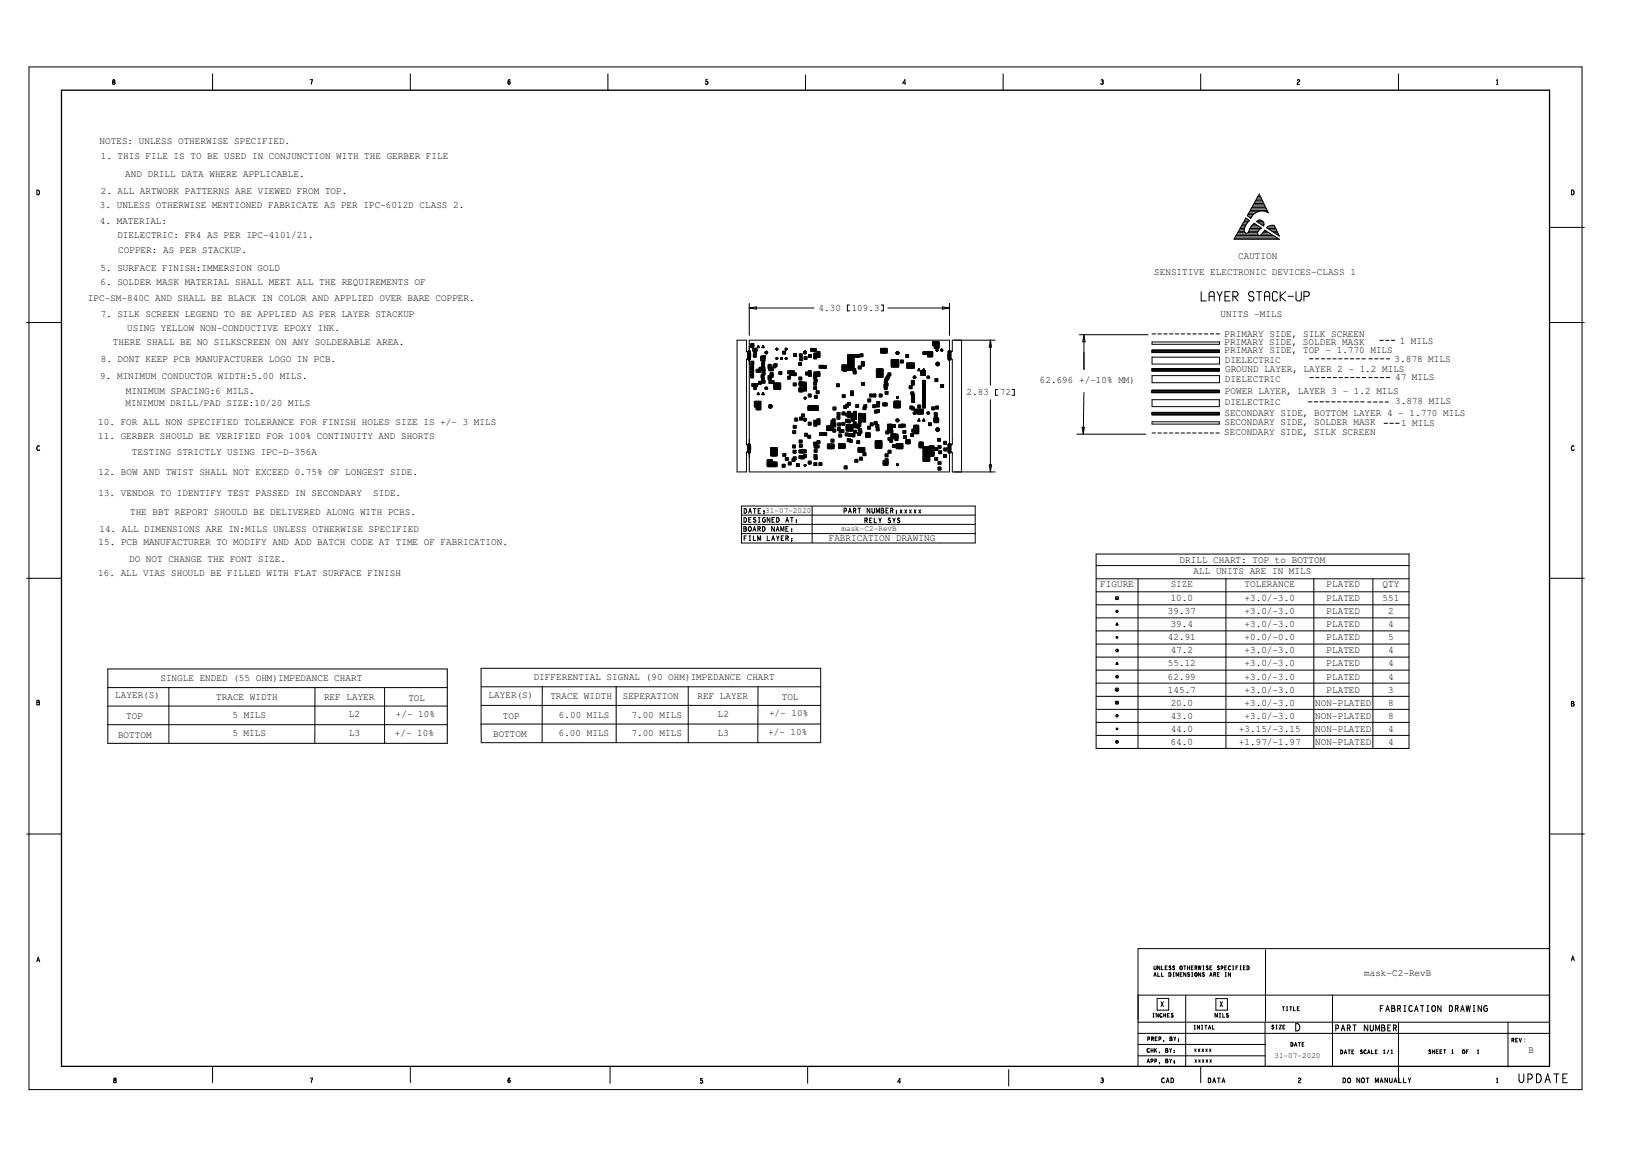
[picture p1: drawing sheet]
<svg xmlns="http://www.w3.org/2000/svg" width="420mm" height="297mm" viewBox="0 0 420 297" stroke-linecap="round" stroke-linejoin="round" font-family="sans-serif">
<defs><g id="words">
<g font-size="2.6">
<text x="25.6" y="36.9">NOTES: UNLESS OTHERWISE SPECIFIED.</text>
<text x="25.9" y="40.9">1. THIS FILE IS TO BE USED IN CONJUNCTION WITH THE GERBER FILE</text>
<text x="32.2" y="45.4">AND DRILL DATA WHERE APPLICABLE.</text>
<text x="25.6" y="53.4">3. UNLESS OTHERWISE MENTIONED FABRICATE AS PER IPC-6012D CLASS 2.</text>
<text x="25.9" y="49.9">2. ALL ARTWORK PATTERNS ARE VIEWED FROM TOP.</text>
<text x="25.6" y="57.6">4. MATERIAL:</text>
<text x="30.1" y="61.2">DIELECTRIC: FR4 AS PER IPC-4101/21.</text>
<text x="30.3" y="64.9">COPPER: AS PER STACKUP.</text>
<text x="25.8" y="69.6">5. SURFACE FINISH:IMMERSION GOLD</text>
<text x="296.2" y="70.5">SENSITIVE ELECTRONIC DEVICES-CLASS 1</text>
<text x="317.8" y="66.4">CAUTION</text>
<text x="22.6" y="77.2">IPC-SM-840C AND SHALL BE BLACK IN COLOR AND APPLIED OVER BARE COPPER.</text>
<text x="25.8" y="73.1">6. SOLDER MASK MATERIAL SHALL MEET ALL THE REQUIREMENTS OF</text>
<text x="25.8" y="81.4">7. SILK SCREEN LEGEND TO BE APPLIED AS PER LAYER STACKUP</text>
<text x="210.1" y="79.8">4.30</text>
<text x="218.6" y="79.8">109.3</text>
<text x="313.3" y="81.4">UNITS -MILS</text>
<text x="29" y="88.6">THERE SHALL BE NO SILKSCREEN ON ANY SOLDERABLE AREA.</text>
<text x="32.6" y="85">USING YELLOW NON-CONDUCTIVE EPOXY INK.</text>
<text x="314.3" y="88.6">PRIMARY SIDE, SOLDER MASK</text>
<text x="314.3" y="86.4">PRIMARY SIDE, SILK SCREEN</text>
<text x="359.3" y="88.2">1 MILS</text>
<text x="25.9" y="92.9">8. DONT KEEP PCB MANUFACTURER LOGO IN PCB.</text>
<text x="314.3" y="90.7">PRIMARY SIDE, TOP - 1.770 MILS</text>
<text x="314.4" y="93.2">DIELECTRIC</text>
<text x="314.4" y="95.5">GROUND LAYER, LAYER 2 - 1.2 MILS</text>
<text x="358" y="93">3.878 MILS</text>
<text x="25.7" y="97.4">9. MINIMUM CONDUCTOR WIDTH:5.00 MILS.</text>
<text x="32.3" y="101">MINIMUM SPACING:6 MILS.</text>
<text x="248.1" y="101.5">2.83</text>
<text x="256.6" y="101.5">72</text>
<text x="266.9" y="98.3">62.696 +/-10% MM)</text>
<text x="314.4" y="98">DIELECTRIC</text>
<text x="314.4" y="101.1">POWER LAYER, LAYER 3 - 1.2 MILS</text>
<text x="358.1" y="97.5">47 MILS</text>
<text x="32.2" y="104.4">MINIMUM DRILL/PAD SIZE:10/20 MILS</text>
<text x="314.3" y="106.8">SECONDARY SIDE, BOTTOM LAYER 4 - 1.770 MILS</text>
<text x="314.4" y="104.1">DIELECTRIC</text>
<text x="358.1" y="103.6">3.878 MILS</text>
<text x="25.2" y="112.8">11. GERBER SHOULD BE VERIFIED FOR 100% CONTINUITY AND SHORTS</text>
<text x="25.2" y="109.2">10. FOR ALL NON SPECIFIED TOLERANCE FOR FINISH HOLES SIZE IS +/- 3 MILS</text>
<text x="314.2" y="111.8">SECONDARY SIDE, SILK SCREEN</text>
<text x="314.3" y="109.2">SECONDARY SIDE, SOLDER MASK</text>
<text x="359.6" y="109.3">1 MILS</text>
<text x="33.9" y="116.8">TESTING STRICTLY USING IPC-D-356A</text>
<text x="25.3" y="122">12. BOW AND TWIST SHALL NOT EXCEED 0.75% OF LONGEST SIDE.</text>
<text x="25.3" y="127.5">13. VENDOR TO IDENTIFY TEST PASSED IN SECONDARY</text>
<text x="95.8" y="127.5">SIDE.</text>
<text x="25.5" y="136.7">14. ALL DIMENSIONS ARE IN:MILS UNLESS OTHERWISE SPECIFIED</text>
<text x="33.4" y="132.3">THE BBT REPORT SHOULD BE DELIVERED ALONG WITH PCBS.</text>
<text x="25.3" y="139.9">15. PCB MANUFACTURER TO MODIFY AND ADD BATCH CODE AT TIME OF FABRICATION.</text>
<text x="212.7" y="139">FABRICATION DRAWING</text>
<text x="25.2" y="147.9">16. ALL VIAS SHOULD BE FILLED WITH FLAT SURFACE FINISH</text>
<text x="33.1" y="144.2">DO NOT CHANGE THE FONT SIZE.</text>
<text x="302.8" y="144.5">DRILL CHART: TOP to BOTTOM</text>
<text x="306.4" y="147.4">ALL UNITS ARE IN MILS</text>
<text x="282.4" y="150.8">FIGURE</text>
<text x="300.5" y="154.3">10.0</text>
<text x="300.5" y="150.8">SIZE</text>
<text x="319.4" y="154.3">+3.0/-3.0</text>
<text x="319.4" y="150.8">TOLERANCE</text>
<text x="340.5" y="154.3">PLATED</text>
<text x="340.5" y="150.8">PLATED</text>
<text x="354.9" y="154.3">551</text>
<text x="354.9" y="150.8">QTY</text>
<text x="299.8" y="157.7">39.37</text>
<text x="300.5" y="161">39.4</text>
<text x="319.4" y="161">+3.0/-3.0</text>
<text x="319.4" y="157.7">+3.0/-3.0</text>
<text x="340.5" y="161">PLATED</text>
<text x="340.5" y="157.7">PLATED</text>
<text x="356.3" y="161">4</text>
<text x="356.3" y="157.7">2</text>
<text x="299.8" y="164.4">42.91</text>
<text x="300.5" y="167.8">47.2</text>
<text x="319.4" y="167.8">+3.0/-3.0</text>
<text x="319.4" y="164.4">+0.0/-0.0</text>
<text x="340.5" y="167.8">PLATED</text>
<text x="340.5" y="164.4">PLATED</text>
<text x="356.3" y="167.8">4</text>
<text x="356.3" y="164.4">5</text>
<text x="299.8" y="171.1">55.12</text>
<text x="319.4" y="171.1">+3.0/-3.0</text>
<text x="340.5" y="171.1">PLATED</text>
<text x="356.3" y="171.1">4</text>
<text x="29.6" y="179.3">LAYER(S)</text>
<text x="41.2" y="174.8">SINGLE ENDED (55 OHM)IMPEDANCE CHART</text>
<text x="55.5" y="179.7">TRACE WIDTH</text>
<text x="83.2" y="179.7">REF LAYER</text>
<text x="104.8" y="180">TOL</text>
<text x="125.4" y="179.1">LAYER(S)</text>
<text x="137" y="174.5">DIFFERENTIAL SIGNAL (90 OHM)IMPEDANCE CHART</text>
<text x="141.3" y="179.5">TRACE WIDTH</text>
<text x="159.8" y="179.5">SEPERATION</text>
<text x="179" y="179.5">REF LAYER</text>
<text x="200.6" y="179.8">TOL</text>
<text x="299.8" y="177.8">145.7</text>
<text x="299.8" y="174.5">62.99</text>
<text x="319.4" y="177.8">+3.0/-3.0</text>
<text x="319.4" y="174.5">+3.0/-3.0</text>
<text x="340.5" y="177.8">PLATED</text>
<text x="340.5" y="174.5">PLATED</text>
<text x="356.3" y="177.8">3</text>
<text x="356.3" y="174.5">4</text>
<text x="32.4" y="184.5">TOP</text>
<text x="59.7" y="184.3">5 MILS</text>
<text x="89.6" y="184.1">L2</text>
<text x="101.6" y="184.1">+/- 10%</text>
<text x="129.1" y="184.5">TOP</text>
<text x="143.5" y="184.3">6.00 MILS</text>
<text x="162.1" y="184.3">7.00 MILS</text>
<text x="184.2" y="184.1">L2</text>
<text x="197.4" y="183.9">+/- 10%</text>
<text x="300.5" y="184.5">43.0</text>
<text x="300.5" y="181.2">20.0</text>
<text x="319.4" y="184.5">+3.0/-3.0</text>
<text x="319.4" y="181.2">+3.0/-3.0</text>
<text x="337.6" y="184.5">NON-PLATED</text>
<text x="337.6" y="181.2">NON-PLATED</text>
<text x="356.3" y="184.5">8</text>
<text x="356.3" y="181.2">8</text>
<text x="30.3" y="189.4">BOTTOM</text>
<text x="59.6" y="189.1">5 MILS</text>
<text x="89.6" y="189">L3</text>
<text x="101.3" y="188.9">+/- 10%</text>
<text x="126.6" y="189.1">BOTTOM</text>
<text x="143.4" y="189.1">6.00 MILS</text>
<text x="162.1" y="188.8">7.00 MILS</text>
<text x="184.3" y="189">L3</text>
<text x="197.2" y="188.8">+/- 10%</text>
<text x="300.5" y="191.2">64.0</text>
<text x="300.5" y="187.9">44.0</text>
<text x="318" y="191.2">+1.97/-1.97</text>
<text x="318" y="187.9">+3.15/-3.15</text>
<text x="337.6" y="191.2">NON-PLATED</text>
<text x="337.6" y="187.9">NON-PLATED</text>
<text x="356.3" y="191.2">4</text>
<text x="356.3" y="187.9">4</text>
<text x="350.1" y="250.5">mask-C2-RevB</text>
<text x="392.3" y="270.4">B</text>
</g>
<g font-size="2">
<text x="196.4" y="131.7">31-07-2020</text>
<text x="216" y="136.2">mask-C2-RevB</text>
<text x="327.1" y="271.7">31-07-2020</text>
</g>
</g></defs>
<g fill="none" stroke="#000" stroke-width=".26">
<path d="M7.4 17.2h398.6v262.5h-398.6zM54.6 19v4.2M105.3 19v4.2M156 19v4.2M206.7 19.3v3.9M257.5 19v4.2M308.2 19v4.2M358.9 19v4.2M29.1 21h.2M29.1 21a.32 .32 0 0 0-.2 .5 .32 .32 0 0 0 .6 0 .32 .32 0 0 0-.2-.5M29.1 21l-.2-.3 .3-.3 .3 .3-.2 .3M79.6 20.4h.6l-.3 1.3"/>
<path d="M130.9 20.6l-.1-.1a.6 .6 0 0 0-.4 .5 .6 .6 0 0 0 .4 .6l.1-.6-.2-.1-.3 .3M181.6 20.4h-.4v.6l.1-.1a.38 .38 0 0 1 .4 .4 .38 .38 0 0 1-.3 .4l-.4-.2M232.5 21.3h-.8l.6-.9v1.3M282.6 20.6l.3-.2 .2 .2-.2 .4M282.8 21l.4 .2-.1 .3-.2 .2-.4-.3M333 20.7a.3 .3 0 0 1 .4-.2 .3 .3 0 0 1 .1 .5l-.3 .1-.3 .6h.7M384.1 21.7h.4M384.1 20.7l.2-.3v1.3M9.5 48.8a.6 .6 0 0 1 .6 .6 .6 .6 0 0 1-.6 .6zM317.7 59.7h1.9M317.9 59.4h1.5M318.1 59h1.3"/>
<path d="M318.3 58.7h1.2M318.5 58.3h1.1M318.7 58h1M318.9 57.6h1M319.1 57.2h1.1M319.3 56.9h1.2M319.5 56.5h1M319.7 56.2h.3M320.2 55.5h1.2M320.3 55.1h1.4M320.5 59.4h2.4M320.5 54.7h1.7"/>
<path d="M320.6 59h2.6M320.7 56.6l-1.2 1.7a1.03 1.03 0 0 0 .1 1.5l.8-.1M320.7 56.7l-.9-.7-3.1 5.4h11.7l-3.8-2.3-.9 1.2M320.7 55.8h.5M320.7 54.4h2.2M320.8 58.7h2.9M320.9 54h4.3M321 58.3h2.4M321.1 53.6h3.9M321.3 58h1.6M321.3 53.3h3.6M321.5 52.9h3.2"/>
<path d="M321.6 57.6h.8M321.7 52.6h2.8M321.8 52.2h2.5M322.1 51.9h2.1M322.3 51.5h1.7M322.4 51.1h1.4M322.5 56.9a1.05 1.05 0 0 1 1.4-.2 1.05 1.05 0 0 1 .4 1.3M322.7 50.8h1M322.7 59.7a.54 .54 0 0 0 .3 .7 .54 .54 0 0 0 .7-.2M322.9 50.4h.6M323.1 57.2h1.3M323.1 56.5h.6"/>
<path d="M323.7 57.6h.8M323.8 58.5l-1.1 1.2M323.8 58.6l-1.9-1.3-.9 1.1-.6 1.3h2.3M324.1 59.7h1.5M324.2 58h.2M324.2 56.9h-1.6l1.7 1.1M324.4 59.4h.7M324.9 54.4h.5M325.1 58.5l.6-.5 1.4-.1 1.3 2.7zM325.3 58.3h2M325.4 58.7h2M325.5 54.6a3.2 3.2 0 0 0-4.5 1.4l-.8-.6 3-5.6 2.3 4.9"/>
<path d="M325.9 58h1.2M325.9 59h1.7M326.5 59.4h1.3M327 59.7h.9M397.7 58.4h8.9M403.3 48.8a.6 .6 0 0 1 .7 .6 .6 .6 0 0 1-.7 .6zM192.3 77.9v8.2M192.3 79.1h16.6M192.3 79.1l1.8-.3v.6zM218 78.3h-.5v1.5h.5M226.2 78.3h.5v1.5h-.5M227.9 79.1h15.8"/>
<path d="M241.9 78.8l1.8 .3-1.8 .3zM243.7 77.9v8.2M308.3 74.9v2.4h1.3M310.3 77.3v-2l.4-.4h.7l.2 .4v2M310.3 76.1h1.3M312.4 74.9l.6 1.2M313 76.1v1.2M313.7 74.9l-.7 1.2M314.4 76.1h1M315.7 74.9h-1.3v2.4h1.3M316.4 76.1h1l.3-.4v-.4l-.3-.4h-1v2.4M316.8 76.1l.9 1.2"/>
<path d="M316.9 61.2h11M317.1 60.8h10.3M317.3 60.5h5.7M317.5 60.1h5.2M321.8 75.3l-.3-.4h-.7l-.3 .4v.4l.3 .4h.7l.3 .4v.3l-.3 .5h-.7l-.3-.5M322.5 74.9h1.3M323.2 74.9v2.4M323.5 60.5h3.3M323.9 60.1h2.3M324.6 76.1h1.3M324.6 77.3v-2l.3-.4h.6l.4 .4v2M327.6 60.1h.5"/>
<path d="M327.9 75.3l-.3-.4h-.7l-.3 .4v1.5l.3 .5h.7l.3-.5M328.1 60.5h.2M328.6 74.9v2.4M329.9 74.9l-1.3 1.2 1.3 1.2M330.6 76.1h1.4M332.6 74.9v1.9l.4 .5h.7l.3-.5v-1.9M334.7 76.1h1l.3-.4v-.4l-.3-.4h-1v2.4M6.8 82.8h9M191.9 90.6h.7v.7h-.7zM191.9 91.2h.7v.7h-.7zM192.2 90.8v.3M192.2 91.4v.3"/>
<path d="M192.2 91h.2M192.2 91.6h.2M192.3 90.6h.1M192.3 92h.1M192.3 92.4h.1M192.3 90.2h.1M192.3 90.1l-.4 .3-.3-.3v-2.8h-2.4v33.9h2.4v-4.9a.36 .36 0 0 1 .3-.3 .36 .36 0 0 1 .4 .3M192.3 92.5a.36 .36 0 0 0-.4-.4 .36 .36 0 0 0-.3 .4v21.5l.3 .3 .4-.3M192.3 87.3h51.4v33.9h-51.4zM192.4 90.8v.3M192.4 91.4v.3M192.7 96.3h.7v.7h-.7z"/>
<path d="M192.7 95.5h.7v.8h-.7zM192.7 94.8h.7v.7h-.7zM192.7 94.1h.7v.8h-.7zM192.7 93.6h.7v.8h-.7zM192.7 92.8h.8v.7h-.8zM192.7 88.5h.8v.7h-.8zM192.7 88.2h.8v.7h-.8zM192.9 94.2l.2-.3 .1 .3M192.9 96.8l.2-.3 .1 .3M192.9 96.1l.2-.3 .1 .3M192.9 95.4l.2-.4 .1 .4M192.9 94.7l.2-.3 .1 .3"/>
<path d="M193 98.5h.7v.7h-.7zM193 93.3l.1-.3 .2 .3M193 89.1l.1-.4 .2 .4M193 88.8l.1-.4 .2 .4M193 96.7h.2M193 96h.2M193 95.3h.2M193 94.6h.2M193 94.1h.2M193 93.2h.2M193 88.9h.2M193 88.6h.2"/>
<path d="M193.2 89.5h.7v.7h-.7zM193.2 99l.2-.3 .1 .3M193.3 98.9h.2M193.4 98.5h.7v.7h-.7zM193.4 91h.7v.7h-.7zM193.5 90l.1-.3 .1 .3M193.5 89.9h.2M193.5 99.4h.5v.5h-.5zM193.5 90.3h.5v.5h-.5zM193.6 89.5h.7v.7h-.7zM193.6 99l.1-.3 .2 .3M193.6 91.5l.1-.3 .2 .3"/>
<path d="M193.7 90.5h.1M193.7 99.7h.1M193.7 98.9h.1M193.7 91.4h.1M193.7 98.5h.8v.7h-.8zM193.8 90l.2-.3 .1 .3M193.9 89.9h.1M193.9 99.5h-.2v.4h.2M193.9 90.3h-.2v.4h.2M194 99l.1-.3 .2 .3M194 98.9h.2M194.1 94.8h.7v.7h-.7z"/>
<path d="M194.3 95.4l.2-.4 .1 .4M194.4 95.2h.2M194.5 94.8h.7v.7h-.7zM194.6 88.7l.3 .5h-.6zM194.7 97.9h.7v.7h-.7zM194.8 88.9l-.3 .1 .1 .2h.2M194.8 95.4l.1-.4 .2 .4M194.8 95.2h.2M194.8 94.3h.8v.7h-.8zM194.9 98.5l.2-.4 .1 .4M195 98.3h.2M195.1 94.9l.1-.4 .2 .4"/>
<path d="M195.1 94.8h.2M195.3 94.3h.7v.7h-.7zM195.3 91.9h.7v.7h-.7zM195.3 91.4h.7v.8h-.7zM195.4 96.3h.7v.7h-.7zM195.4 97h.8v.7h-.8zM195.5 93.4h.7v.7h-.7zM195.5 93h.7v.8h-.7zM195.5 94.9l.2-.4 .1 .4M195.5 92.5l.2-.4 .1 .4M195.5 92l.2-.3 .1 .3M195.6 94.1h.7v.8h-.7z"/>
<path d="M195.6 96.8l.1-.4 .2 .4M195.6 94.8h.2M195.6 92.3h.2M195.6 91.9h.2M195.6 97.7h.7v.7h-.7zM195.6 95.5h.7v.8h-.7zM195.6 94.7h.7v.7h-.7zM195.6 92h.7v.8h-.7zM195.6 96.7h.2M195.7 97.5l.1-.3 .1 .3M195.7 91.3h.7v.7h-.7zM195.7 94l.2-.4 .1 .4"/>
<path d="M195.7 97.4h.2M195.8 93.6l.1-.3 .2 .3M195.8 93.9h.1M195.8 98.2l.2-.3 .1 .3M195.8 96.1l.2-.3 .1 .3M195.8 95.2l.2-.3 .1 .3M195.8 94.7l.1-.3 .2 .3M195.8 93.5h.2M195.9 88.7l.3 .5h-.7zM195.9 92.6l.1-.4 .2 .4M195.9 96h.2M195.9 94.6h.2"/>
<path d="M195.9 98.1h.2M195.9 95.1h.2M195.9 91.9l.2-.4 .1 .4M195.9 92.5h.2M195.9 91.7h.3M196 88.9l-.3 .2 .3 .1M196.4 99.4h.5v.5h-.5zM196.4 90.3h.5v.5h-.5zM196.6 90.5h.1M196.6 99.7h.1M196.8 99.5h-.2v.4h.2M196.8 90.3h-.2v.4h.2"/>
<path d="M197.2 96.4h.7v.7h-.7zM197.2 96.8h.7v.7h-.7zM197.2 93.6h.7v.7h-.7zM197.2 94h.7v.7h-.7zM197.3 94.4h.8v.8h-.8zM197.4 97.7h.7v.7h-.7zM197.4 96.9l.2-.3 .1 .3M197.4 97.4l.2-.4 .1 .4M197.4 94.1l.2-.3 .1 .3M197.4 94.6l.2-.4 .1 .4M197.5 96.8h.1M197.5 97.3h.1"/>
<path d="M197.5 94h.1M197.5 94.4h.1M197.6 95l.1-.3 .2 .3M197.6 98.3l.2-.4 .1 .4M197.6 94.9h.2M197.7 96.1h.7v.8h-.7zM197.7 95.7h.7v.7h-.7zM197.7 98.2h.2M197.8 94.4h.7v.8h-.7zM197.9 96.7l.2-.4 .1 .4M197.9 96.3l.2-.4 .1 .4M197.9 97.7h.8v.8h-.8z"/>
<path d="M197.9 96.1h.3M197.9 96.6h.3M198 95l.2-.3 .1 .3M198.1 94.9h.2M198.2 98.3l.1-.4 .2 .4M198.2 98.2h.2M198.4 93.7h.7v.7h-.7zM198.6 94.2l.2-.3 .1 .3M198.7 99.3h.7v.7h-.7zM198.7 98.3h.7v.8h-.7zM198.7 98.8h.7v.7h-.7zM198.7 94.1h.2"/>
<path d="M198.7 93.4h.7v.7h-.7zM198.9 99.8l.1-.3 .2 .3M198.9 98.9l.1-.4 .2 .4M198.9 99.4l.1-.4 .2 .4M199 93.9l.1-.3 .2 .3M199 99.7h.1M199 98.8h.1M199 99.2h.1M199 93.8h.2M199.1 99.3h.7v.7h-.7zM199.1 98.3h.7v.8h-.7zM199.1 98.8h.7v.7h-.7z"/>
<path d="M199.2 91.9h.4v.3h-.4zM199.2 89.5h.4v.3h-.4zM199.3 91.9l.2 .2-.2 .1zM199.3 89.6h.2v.2h-.2zM199.4 99.8l.1-.3 .2 .3M199.4 98.9l.1-.4 .2 .4M199.4 99.4l.1-.4 .2 .4M199.4 99.7h.2M199.4 98.8h.2M199.4 99.2h.2M199.6 99.3h.8v.7h-.8zM199.6 98.3h.8v.8h-.8z"/>
<path d="M199.6 98.8h.8v.7h-.8zM199.8 99.8l.2-.3 .1 .3M199.8 98.9l.2-.4 .1 .4M199.8 99.4l.2-.4 .1 .4M199.9 99.7h.2M199.9 98.8h.2M199.9 99.2h.2M199.9 95.4h.7v.7h-.7zM200.2 96l.1-.4 .2 .4M200.2 95.8h.2M200.4 91.9h.3v.3h-.3zM200.5 91.9l.2 .1-.1 .2z"/>
<path d="M200.9 90.2h.7v.7h-.7zM201.1 90.7l.2-.3 .1 .3M201.2 90.6h.2M201.6 91.9h.3v.3h-.3zM201.6 89.5h.3v.3h-.3zM201.7 91.9l.2 .1-.1 .2zM201.7 89.6l.1 .2zM202.1 96.6h.7v.7h-.7zM202.2 95.2h.7v.7h-.7zM202.3 97.2l.2-.4 .1 .4M202.4 95.8l.2-.4 .1 .4M202.4 97h.2"/>
<path d="M202.5 95.6h.2M202.7 95.7h.7v.7h-.7zM202.7 95.2h.7v.7h-.7zM202.9 96.3l.2-.4 .1 .4M202.9 95.8l.2-.4 .1 .4M203 95.6h.1M203 96.1h.1M203.1 95.7h.8v.7h-.8zM203.1 95.2h.8v.7h-.8zM203.4 96.3l.1-.4 .2 .4M203.4 95.8l.1-.4 .2 .4M203.4 95.6h.2"/>
<path d="M203.4 96.1h.2M203.6 98.3h.7v.8h-.7zM203.6 95.7h.7v.7h-.7zM203.7 90.8h.7v.7h-.7zM203.8 98.9l.2-.3 .1 .3M203.8 96.3l.2-.4 .1 .4M203.9 91.4l.2-.4 .1 .4M203.9 96.1h.2M203.9 98.8h.2M204 91.2h.2M205 93.1h.7v.7h-.7zM205.1 99.9h.7v.7h-.7z"/>
<path d="M205.1 99.6h.7v.7h-.7zM205.1 96.8h.7v.7h-.7zM205.1 98h.7v.8h-.7zM205.1 98.4h.8v.7h-.8zM205.2 90.8h.7v.8h-.7zM205.3 91.9h.7v.7h-.7zM205.3 93.6l.1-.3 .2 .3M205.3 97.4l.1-.4 .2 .4M205.3 93.5h.2M205.3 98.6l.2-.3 .1 .3M205.3 98.9l.2-.3 .1 .3M205.3 100h.3"/>
<path d="M205.3 97.2h.3M205.4 91.4l.2-.3 .1 .3M205.4 98.5h.2M205.4 98.8h.2M205.4 99.9h.8v.7h-.8zM205.4 99.6h.8v.7h-.8zM205.5 98h.7v.8h-.7zM205.5 98.4h.7v.7h-.7zM205.5 92.4l.1-.4 .2 .4M205.5 91.3h.1M205.5 92.3h.2M205.7 98.6l.2-.3 .1 .3"/>
<path d="M205.7 98.9l.2-.3 .1 .3M205.7 100h.2M205.8 98.5h.1M205.8 98.8h.2M206.2 99.1h.8v.7h-.8zM206.2 98.6h.8v.7h-.8zM206.2 98.1h.8v.7h-.8zM206.3 99.7h.7v.7h-.7zM206.4 91.5h.7v.7h-.7zM206.5 99.7l.1-.4 .2 .4M206.5 99.1l.1-.3 .2 .3M206.5 98.7l.1-.4 .2 .4"/>
<path d="M206.5 90.3v.4M206.5 99.5h.2M206.5 99h.2M206.5 98.6h.2M206.6 90.4l.2 .3M206.7 92.1l.1-.4 .2 .4M206.7 92h.2M206.8 95.5h.7v.8h-.7zM206.8 90.3l-.3 .3M207 96.1l.2-.4 .1 .4M207.1 96h.2M207.5 95.1h.7v.7h-.7z"/>
<path d="M207.5 95.9h.8v.7h-.8zM207.5 91h.8v.7h-.8zM207.7 95.7l.1-.4 .2 .4M207.8 96.4l.1-.3 .2 .3M207.8 91.6l.1-.4 .2 .4M207.8 95.6h.1M207.8 96.3h.2M207.8 91.4h.2M208.1 89.5h.7v.7h-.7zM208.3 90l.1-.3 .2 .3M208.4 89.9h.1M208.8 89.5h.7v.7h-.7z"/>
<path d="M208.9 99.3h.7v.7h-.7zM208.9 98.1h.7v.7h-.7zM208.9 96.6h.7v.7h-.7zM208.9 96.3h.7v.7h-.7zM208.9 91.4h.7v.7h-.7zM208.9 95.5h.7v.7h-.7zM208.9 90.6h.7v.8h-.7zM209 97.3h.7v.7h-.7zM209 90l.2-.3 .1 .3M209.1 89.9h.2M209.1 99.8l.1-.3 .2 .3M209.1 98.7l.1-.4 .2 .4"/>
<path d="M209.1 97.2l.1-.4 .2 .4M209.1 96.8l.1-.3 .2 .3M209.1 91.2l.2-.4 .1 .4M209.1 91.9l.1-.3 .2 .3M209.2 96.1l.1-.4 .2 .4M209.2 99.7h.2M209.2 96.7h.2M209.2 97h.2M209.2 98.6h.2M209.2 91.1h.2M209.2 91.8h.2M209.2 97.9l.2-.4 .1 .4"/>
<path d="M209.2 96h.2M209.3 97.7h.2M209.7 95.4h.7v.7h-.7zM209.7 95.9h.7v.7h-.7zM209.7 90.3h.7v.7h-.7zM209.7 91h.7v.7h-.7zM209.9 96l.1-.4 .2 .4M210 96.5l.1-.4 .2 .4M210 90.8l.1-.3 .2 .3M210 91.6l.1-.4 .2 .4M210 95.9h.2M210 91.4h.2"/>
<path d="M210 96.4h.2M210 90.7h.2M210.3 93.8h.7v.7h-.7zM210.5 94.4l.1-.4 .2 .4M210.5 94.2h.2M210.8 93.8h.7v.7h-.7zM211.1 94.4l.1-.4 .2 .4M211.1 94.2h.2M211.4 93.9h.7v.7h-.7zM211.6 94.4l.1-.3 .2 .3M211.7 94.3h.2M214.7 98.6h.7v.7h-.7z"/>
<path d="M214.9 99.1l.2-.3 .1 .3M215 99h.2M216.1 94.4h.7v.7h-.7zM216.1 93.7h.7v.7h-.7zM216.3 95l.2-.4 .1 .4M216.3 94.3l.2-.4 .1 .4M216.4 94.8h.2M216.4 94.1h.2M216.5 94.7h.7v.7h-.7zM216.7 95.2l.2-.4 .1 .4M216.8 95.1h.1M216.8 94.4h.7v.7h-.7z"/>
<path d="M216.8 93.7h.7v.7h-.7zM217 95l.2-.4 .1 .4M217 94.3l.2-.4 .1 .4M217.1 94.8h.2M217.1 94.1h.2M217.5 94.4h.8v.7h-.8zM217.5 92.4h.8v.7h-.8zM217.5 93h.8v.7h-.8zM217.5 93.7h.8v.7h-.8zM217.5 91.8h.8v.7h-.8zM217.5 91.1h.8v.7h-.8zM217.8 95l.1-.4 .1 .4"/>
<path d="M217.8 93l.1-.4 .1 .4M217.8 93.6l.1-.4 .1 .4M217.8 94.3l.1-.4 .1 .4M217.8 92.3l.1-.3 .1 .3M217.8 91.7l.1-.4 .1 .4M217.8 94.8h.2M217.8 94.1h.2M217.8 92.8h.2M217.8 93.4h.2M217.8 92.2h.2M217.8 91.5h.2M218 94.4h.7v.7h-.7z"/>
<path d="M218 92.4h.7v.7h-.7zM218 93h.7v.7h-.7zM218 93.7h.7v.7h-.7zM218 91.8h.7v.7h-.7zM218 91.1h.7v.7h-.7zM218.2 95l.2-.4 .1 .4M218.2 93l.2-.4 .1 .4M218.2 93.6l.2-.4 .1 .4M218.2 94.3l.2-.4 .1 .4M218.2 92.3l.2-.3 .1 .3M218.2 91.7l.2-.4 .1 .4M218.3 94.8h.2"/>
<path d="M218.3 94.1h.2M218.3 92.8h.2M218.3 93.4h.2M218.3 92.2h.2M218.3 91.5h.2M218.5 94.4h.7v.7h-.7zM218.5 92.4h.7v.7h-.7zM218.5 93h.7v.7h-.7zM218.5 93.7h.7v.7h-.7zM218.5 91.8h.7v.7h-.7zM218.5 91.1h.7v.7h-.7zM218.7 95l.2-.4 .1 .4"/>
<path d="M218.7 93l.2-.4 .1 .4M218.7 93.6l.2-.4 .1 .4M218.7 94.3l.2-.4 .1 .4M218.7 92.3l.2-.3 .1 .3M218.7 91.7l.2-.4 .1 .4M218.8 94.8h.1M218.8 94.1h.1M218.8 92.8h.1M218.8 93.4h.1M218.8 92.2h.1M218.8 91.5h.1M218.9 94.6h.7v.7h-.7z"/>
<path d="M218.9 91h.8v.7h-.8zM219 95.2h.7v.8h-.7zM219.1 95.2l.2-.4 .1 .4M219.1 95h.3M219.2 91.6l.1-.4 .2 .4M219.2 91.4h.2M219.3 95.8l.1-.3 .2 .3M219.3 95.7h.2M219.4 91h.8v.7h-.8zM219.7 91.6l.1-.4 .2 .4M219.7 91.4h.2M219.9 91h.7v.7h-.7z"/>
<path d="M220.1 91.6l.2-.4 .1 .4M220.2 91.4h.2M220.3 94h.7v.7h-.7zM220.5 94.6l.2-.4 .1 .4M220.6 94.4h.2M220.8 90.8h.7v.8h-.7zM221 91.4l.1-.3 .2 .3M221.1 91.3h.2M221.1 92.8h.7v.7h-.7zM221.1 93.3h.7v.7h-.7zM221.1 98.2h.8v.7h-.8zM221.3 93.3l.2-.3 .1 .3"/>
<path d="M221.3 93.9l.2-.4 .1 .4M221.4 98.8l.1-.4 .2 .4M221.4 93.2h.2M221.4 93.7h.2M221.4 98.7h.2M224.9 96.1h.8v.8h-.8zM224.9 94.7h.8v.7h-.8zM224.9 95.4h.8v.7h-.8zM225.2 96.7l.1-.4 .2 .4M225.2 95.2l.1-.3 .2 .3M225.2 96l.1-.4 .2 .4M225.2 95.1h.3"/>
<path d="M225.2 96.6h.3M225.2 95.8h.3M225.5 96.1h.7v.8h-.7zM225.5 94.7h.7v.7h-.7zM225.5 95.4h.7v.7h-.7zM225.7 96.7l.1-.4 .2 .4M225.7 95.2l.1-.3 .2 .3M225.7 96l.1-.4 .2 .4M225.7 95.1h.2M225.7 96.6h.2M225.7 95.8h.2M225.9 96.1h.7v.8h-.7z"/>
<path d="M225.9 94.7h.7v.7h-.7zM225.9 95.4h.7v.7h-.7zM226 89.9h.7v.7h-.7zM226 89.5h.7v.7h-.7zM226.1 96.7l.2-.4 .2 .4M226.1 95.2l.2-.3 .2 .3M226.1 96l.2-.4 .2 .4M226.2 95.1h.2M226.2 96.6h.2M226.2 95.8h.2M226.3 90.5l.1-.4 .2 .4M226.3 90l.1-.3 .2 .3"/>
<path d="M226.3 89.9h.2M226.3 90.4h.2M226.5 89.9h.7v.7h-.7zM226.5 89.5h.7v.7h-.7zM226.7 90.5l.2-.4 .1 .4M226.7 90l.2-.3 .1 .3M226.8 89.9h.2M226.8 90.4h.2M226.9 98.7h.7v.7h-.7zM227 99.2h.7v.7h-.7zM227 97.7h.7v.8h-.7zM227 89.9h.7v.7h-.7z"/>
<path d="M227 89.5h.7v.7h-.7zM227.1 97.2h.7v.7h-.7zM227.1 99.2l.2-.3 .1 .3M227.2 98.4h.7v.7h-.7zM227.2 90.5l.2-.4 .1 .4M227.2 90l.2-.3 .1 .3M227.2 99.1h.2M227.2 99.8l.2-.4 .1 .4M227.2 98.3l.2-.4 .1 .4M227.3 89.9h.1M227.3 98.2h.2M227.3 90.4h.1"/>
<path d="M227.3 99.7h.1M227.3 97.7l.2-.4 .1 .4M227.4 96.8h.7v.7h-.7zM227.4 98.9l.2-.3 .1 .3M227.4 97.6h.2M227.4 98.8h.3M227.6 96.4h.7v.7h-.7zM227.6 97.4l.1-.4 .2 .4M227.7 97.2h.1M227.9 96.9l.1-.4 .2 .4M227.9 95.8h.7v.7h-.7zM227.9 96.8h.2"/>
<path d="M228.2 96.3l.1-.3 .2 .3M228.2 96.2h.2M228.8 93.5h.7v.7h-.7zM228.8 92.9h.7v.7h-.7zM228.8 92.3h.7v.7h-.7zM229 94.1l.1-.4 .2 .4M229 93.5l.1-.4 .2 .4M229 92.9l.1-.4 .2 .4M229 94h.2M229 93.4h.2M229 92.8h.2M229.4 93.5h.7v.7h-.7z"/>
<path d="M229.4 92.9h.7v.7h-.7zM229.4 92.3h.7v.7h-.7zM229.6 94.1l.1-.4 .2 .4M229.6 93.5l.1-.4 .2 .4M229.6 92.9l.1-.4 .2 .4M229.6 94h.2M229.6 93.4h.2M229.6 92.8h.2M229.9 93.5h.8v.7h-.8zM229.9 92.9h.8v.7h-.8zM229.9 92.3h.8v.7h-.8zM230.2 94.1l.1-.4 .2 .4"/>
<path d="M230.2 93.5l.1-.4 .2 .4M230.2 92.9l.1-.4 .2 .4M230.2 90.5v.4M230.2 94h.2M230.2 93.4h.2M230.2 92.8h.2M230.3 90.6l.2 .3M230.5 90.5l-.3 .2M231.1 92.5h.7v.7h-.7zM231.3 93l.2-.4 .1 .4M231.4 92.9h.2M232.5 91h.7v.7h-.7z"/>
<path d="M232.7 91.6l.2-.4 .1 .4M232.7 93.8h.8v.7h-.8zM232.7 93.2h.8v.7h-.8zM232.8 91.5h.1M233 94.4l.1-.4 .2 .4M233 93.8l.1-.4 .2 .4M233 94.2h.2M233 93.6h.2M233.3 93.8h.7v.7h-.7zM233.3 93.2h.7v.7h-.7zM233.4 99.1h.7v.7h-.7zM233.6 99.7l.2-.4 .1 .4"/>
<path d="M233.6 94.4l.1-.4 .2 .4M233.6 93.8l.1-.4 .2 .4M233.6 94.2h.2M233.6 93.6h.2M233.7 99.5h.1M233.9 98.1h.7v.7h-.7zM233.9 97.7h.7v.7h-.7zM234 93.8h.7v.7h-.7zM234 93.2h.7v.7h-.7zM234.2 98.7l.1-.4 .2 .4M234.2 98.2l.1-.3 .2 .3M234.2 94.4l.1-.4 .2 .4"/>
<path d="M234.2 93.8l.1-.4 .2 .4M234.2 98.1h.2M234.2 98.6h.2M234.2 94.2h.2M234.2 93.6h.2M234.5 96.6h.5v.5h-.5zM234.9 96.7l-.1 .3h-.2M235.9 94.6l.3 .6h-.7zM236 94.9l-.2-.1-.1 .3 .3 .1-.1-.2M236.3 95.2h.8v.7h-.8zM236.3 95.7h.8v.7h-.8zM236.6 95.8l.1-.4 .2 .4"/>
<path d="M236.6 96.2l.1-.3 .2 .3M236.6 95.6h.2M236.6 96.1h.2M236.8 95.2h.7v.7h-.7zM236.8 95.7h.7v.7h-.7zM236.8 99.8h.7v.7h-.7zM236.8 99.1h.7v.7h-.7zM236.8 98.4h.7v.7h-.7zM236.8 97.7h.7v.7h-.7zM236.9 90.3h.7v.7h-.7zM237.1 95.8l.1-.4 .2 .4M237.1 96.2l.1-.3 .2 .3"/>
<path d="M237.1 99.7l.1-.4 .2 .4M237.1 98.9l.1-.3 .2 .3M237.1 98.2l.1-.3 .2 .3M237.1 94.6l.3 .6h-.6zM237.1 90.8l.2-.3 .1 .3M237.1 95.6h.2M237.1 96.1h.2M237.1 98.1h.2M237.1 98.8h.2M237.1 99.5h.2M237.2 90.7h.2M237.2 94.9l-.1-.1-.2 .3 .2 .1v-.2"/>
<path d="M237.5 90.3h.7v.7h-.7zM237.7 90.8l.2-.3 .1 .3M237.8 90.7h.1M238 96.6h.5v.5h-.5zM238.1 90.9h.7v.7h-.7zM238.1 90.3h.7v.7h-.7zM238.3 96.7v.3h-.2M238.3 91.4l.2-.3 .1 .3M238.3 90.8l.2-.3 .1 .3M238.4 91.3h.1M238.4 90.7h.1M238.7 90.9h.7v.7h-.7z"/>
<path d="M238.7 90.3h.7v.7h-.7zM238.9 91.4l.1-.3 .2 .3M238.9 90.8l.1-.3 .2 .3M239 91.3h.2M239 90.7h.2M239.3 88h.8v.7h-.8zM239.3 87.7h.8v.7h-.8zM239.6 88.6l.1-.4 .1 .4M239.6 88.2l.1-.3 .1 .3M239.6 88.5h.2M239.6 88.1h.2M239.8 88.7h.7v.8h-.7z"/>
<path d="M239.8 88.4h.7v.7h-.7zM239.8 87.7h.7v.7h-.7zM239.8 88h.7v.7h-.7zM240 97.2h.7v.8h-.7zM240 89.3l.2-.4 .1 .4M240 88.9l.2-.3 .1 .3M240 88.2l.2-.3 .1 .3M240 88.6l.2-.4 .1 .4M240.1 89.2h.2M240.1 88.8h.2M240.1 88.5h.2M240.1 88.1h.2"/>
<path d="M240.1 89.9l.4-.4 .4 .4-.4 .4zM240.2 97.8l.2-.3 .1 .3M240.2 97.7h.2M240.3 88.4h.7v.7h-.7zM240.3 88.7h.7v.8h-.7zM240.3 87.7h.7v.7h-.7zM240.3 88h.7v.7h-.7zM240.4 89.9h.2M240.5 88.9l.2-.3 .1 .3M240.5 89.3l.2-.4 .1 .4M240.5 88.2l.2-.3 .1 .3M240.5 88.6l.2-.4 .1 .4"/>
<path d="M240.6 89.2h.1M240.6 88.8h.1M240.6 88.5h.1M240.6 88.1h.1M240.7 89.7h-.3v.4M240.9 93.3a.22 .22 0 0 0-.4 0 .22 .22 0 0 0 .1 .3 .22 .22 0 0 0 .3-.1h-.2M241.3 89.9l.4-.4 .4 .4-.4 .4zM241.5 98.7h.7v.7h-.7zM241.6 89.9h.2M241.7 99.3l.1-.4 .2 .4M241.7 99.1h.2M241.8 89.7h-.2v.4"/>
<path d="M243.3 90.6h.7v.7h-.7zM243.3 91.2h.7v.7h-.7zM243.6 90.8v.3M243.6 91.4v.3M243.6 91h.2M243.6 91.6h.2M243.6 90.6h.1M243.6 92h.1M243.6 92.4h.1M243.6 90.2h.1M243.8 90.8v.3M243.8 91.4v.3"/>
<path d="M244.4 92.4a.36 .36 0 0 0-.4-.3 .36 .36 0 0 0-.3 .4M244.4 90l-.4 .4-.3-.3M244.4 92.5v21.5M246.8 87.3v33.9M254.2 87.3v11.6M254.2 87.3l.3 1.8h-.6zM255.4 87.3h-11v2.8M256.1 100h-.6v1.5h.6M259.8 100h.5v1.5h-.5M277 85.9h17.7M278.2 86.3v8.6M278.2 85.9l.3 1.9h-.6z"/>
<path d="M295.7 94.6h17.3v.6h-17.3zM295.7 89.9h17.3v.6h-17.3zM295.7 94.7h17.3v.5h-17.3zM295.7 95h17.3M295.7 94.9h17.3M295.7 94.7h17.3M295.7 90.5h17.3M295.7 90.3h17.3M295.7 90.1h17.3M295.7 90h17.3M295.7 87.8h17.3v.6h-17.3zM295.7 91.7h17.3v1.8h-17.3z"/>
<path d="M295.7 96.4h17.3v1.9h-17.3zM295.7 85.7h.9M297.2 85.7h.9M298.7 85.7h.9M300.2 85.7h.9M301.7 85.7h.8M303.1 85.7h1M304.7 85.7h.9M306.1 85.7h.9M307.6 85.7h.9M309.1 85.7h.9M310.6 85.7h.9"/>
<path d="M312.1 85.7h.9M336.1 92.1h.9M336.2 96.9h.9M337.6 92.1h.9M337.7 96.9h.9M339.1 92.1h.9M339.2 96.9h.9M340.6 92.1h.9M340.7 96.9h.9M342.1 92.1h.9M342.2 96.9h.9M343.6 92.1h.9"/>
<path d="M343.7 96.9h.8M345.1 92.1h.9M345.2 96.9h.9M346.6 92.1h.9M346.7 96.9h.8M348.1 92.1h.8M348.1 96.9h.9M349.5 92.1h.9M349.6 96.9h.9M351.3 96.9h.9M351.4 92.1h.8M352.8 96.9h.9"/>
<path d="M352.8 92.1h.9M354.1 87.4h.9M354.3 96.9h.9M354.3 92.1h.9M355.6 87.4h.9M355.8 96.9h.9M355.8 92.1h.9M357.1 87.4h.9M397.7 82.8h8.9M10.1 114.6a.52 .52 0 0 0-.7 .5 .52 .52 0 0 0 .8 .4M191.9 115.1h.7v.7h-.7zM191.9 114.5h.7v.7h-.7z"/>
<path d="M192.2 114.7v.3M192.2 115.3v.3M192.2 115.4h.2M192.2 114.9h.2M192.3 115.9h.1M192.3 116.2h.1M192.3 114.1h.1M192.3 114.4h.1M192.4 114.7v.3M192.4 115.3v.3M193.6 103.8h.7v.7h-.7zM193.6 103h.7v.8h-.7z"/>
<path d="M193.8 104.3l.2-.3 .1 .3M193.8 103.6l.2-.3 .1 .3M193.9 104.2h.2M193.9 103.5h.2M194.1 104.5h.7v.7h-.7zM194.1 103.8h.7v.7h-.7zM194.1 103h.7v.8h-.7zM194.3 105l.2-.3 .1 .3M194.3 104.3l.2-.3 .1 .3M194.3 103.6l.2-.3 .1 .3M194.4 104.9h.2M194.4 104.2h.2"/>
<path d="M194.4 103.5h.2M194.6 104.5h.7v.7h-.7zM194.6 103.8h.7v.7h-.7zM194.6 103h.7v.8h-.7zM194.6 100.8l.3 .5h-.6zM194.8 101l-.3 .1 .3 .2M194.8 105l.1-.3 .2 .3M194.8 104.3l.1-.3 .2 .3M194.8 103.6l.1-.3 .2 .3M194.8 104.9h.3M194.8 104.2h.3M194.8 103.5h.3"/>
<path d="M195.9 100.8l.3 .5h-.7zM196 101l-.3 .2 .3 .1M196.9 119.1h.7v.7h-.7zM196.9 118.6h.7v.7h-.7zM196.9 118h.7v.7h-.7zM197.1 119.6l.2-.3 .1 .3M197.1 119.2l.2-.4 .1 .4M197.1 118.6l.2-.4 .1 .4M197.2 119.5h.2M197.2 118.4h.2M197.2 119h.2M197.5 119.1h.7v.7h-.7z"/>
<path d="M197.5 118h.7v.7h-.7zM197.5 118.6h.7v.7h-.7zM197.7 119.6l.2-.3 .1 .3M197.7 118.6l.2-.4 .1 .4M197.7 119.2l.2-.4 .1 .4M197.8 119.5h.2M197.8 118.4h.2M197.8 119h.2M197.8 116.3h.7v.8h-.7zM197.8 115.9h.7v.7h-.7zM197.8 115.4h.7v.7h-.7zM197.8 114.9h.7v.7h-.7z"/>
<path d="M197.9 104.1a.24 .24 0 0 0-.3 .1 .24 .24 0 0 0 0 .3 .24 .24 0 0 0 .3 0l-.1-.1M198 116.9l.2-.4 .1 .4M198 116.4l.2-.4 .1 .4M198 116l.2-.4 .1 .4M198 115.4l.2-.3 .1 .3M198.1 119.1h.7v.7h-.7zM198.1 118.6h.7v.7h-.7zM198.1 116.8h.2M198.1 116.3h.2M198.1 115.8h.2M198.1 115.3h.2M198.3 116.3h.7v.8h-.7z"/>
<path d="M198.3 115.9h.7v.7h-.7zM198.3 115.4h.7v.7h-.7zM198.3 114.9h.7v.7h-.7zM198.3 119.6l.2-.3 .1 .3M198.3 119.2l.2-.4 .1 .4M198.4 119.5h.2M198.4 119h.2M198.5 116.9l.2-.4 .1 .4M198.5 116.4l.2-.4 .1 .4M198.5 116l.2-.4 .1 .4M198.5 115.4l.2-.3 .1 .3M198.6 116.8h.1"/>
<path d="M198.6 116.3h.1M198.6 115.8h.1M198.6 115.3h.1M198.7 119.1h.7v.7h-.7zM198.7 118.6h.7v.7h-.7zM198.7 115.4h.8v.7h-.8zM198.7 116.3h.8v.8h-.8zM198.7 115.9h.8v.7h-.8zM198.7 114.9h.8v.7h-.8zM198.9 119.6l.2-.3 .1 .3M198.9 119.2l.2-.4 .1 .4M199 116l.1-.4 .2 .4"/>
<path d="M199 116.9l.1-.4 .2 .4M199 116.4l.1-.4 .2 .4M199 115.4l.1-.3 .2 .3M199 119.5h.2M199 119h.2M199 116.8h.3M199 116.3h.3M199 115.8h.3M199 115.3h.3M200.8 119.2h.7v.7h-.7zM200.9 116.4h.8v.7h-.8zM201 119.8l.2-.4 .1 .4"/>
<path d="M201.1 119.6h.1M201.2 117l.1-.4 .2 .4M201.2 116.8h.2M201.6 117.5h.7v.7h-.7zM201.8 118l.2-.3 .1 .3M201.9 117.9h.1M202.3 118.6h.8v.7h-.8zM202.6 119.2l.1-.4 .1 .4M202.6 119h.2M203.3 117.7h.7v.7h-.7zM203.4 114.3h.8v.7h-.8zM203.5 110.5h.7v.8h-.7z"/>
<path d="M203.6 115.6h.7v.7h-.7zM203.6 118.2l.1-.3 .2 .3M203.6 117.3h.7v.7h-.7zM203.6 109.2h.7v.7h-.7zM203.6 118.1h.2M203.7 114.8l.1-.3 .2 .3M203.7 111.1l.2-.4 .1 .4M203.7 114.7h.3M203.8 116.2l.2-.4 .1 .4M203.8 111h.2M203.9 117.9l.1-.4 .2 .4M203.9 109.8l.1-.4 .2 .4"/>
<path d="M203.9 116h.1M203.9 109.6h.2M203.9 117.8h.2M204 107.4h.7v.7h-.7zM204.2 107.9l.2-.3 .1 .3M204.3 107.8h.2M204.4 119h.7v.8h-.7zM204.6 119.6l.2-.4 .1 .4M204.7 119.5h.2M205.1 117h.7v.7h-.7zM205.1 115.5h.7v.7h-.7zM205.1 113h.8v.7h-.8z"/>
<path d="M205.2 114.1h.7v.7h-.7zM205.2 107.1h.7v.7h-.7zM205.3 116.1l.2-.4 .1 .4M205.3 100.4l.1-.3 .2 .3M205.3 100.1l.1-.4 .2 .4M205.3 117.6l.2-.4 .1 .4M205.3 113.5l.2-.3 .2 .3M205.3 100.3h.3M205.3 116h.3M205.4 114.7l.2-.4 .1 .4M205.4 117.5h.2M205.4 115.5h.8v.7h-.8z"/>
<path d="M205.4 107.7l.2-.4 .1 .4M205.4 114.6h.2M205.4 113.4h.2M205.5 117.1h.7v.7h-.7zM205.5 107.5h.2M205.7 116.1l.1-.4 .2 .4M205.7 100.5l.1-.4 .2 .4M205.7 100.1l.1-.3 .2 .3M205.7 106.3h.7v.7h-.7zM205.7 117.6l.2-.3 .1 .3 .2-.4 .2 .4M205.7 116h.2M205.7 100.3h.2"/>
<path d="M205.8 117.5h.1M205.8 117.1h.7v.7h-.7zM205.9 115.5h.7v.7h-.7zM206 106.9l.1-.4 .2 .4M206 106.8h.2M206.1 116.1l.1-.4 .2 .4M206.1 117.5h.2M206.2 116h.1M206.2 115.5h.8v.7h-.8zM206.2 116.7h.8v.7h-.8zM206.4 116.1l.2-.4 .1 .4M206.4 117.3l.2-.4 .1 .4"/>
<path d="M206.5 119.3h.3v.3h-.3zM206.5 102h.3v.4h-.3zM206.5 111.3h.7v.7h-.7zM206.5 116h.2M206.5 117.1h.2M206.5 100.2l.2-.3 .1 .3M206.5 107.6v.3M206.6 100.1h.2M206.6 107.7l.2 .2M206.7 111.8l.2-.4 .1 .4M206.7 119.4v.2h-.1M206.7 102.1v.2h-.1"/>
<path d="M206.8 107.6l-.3 .2M206.8 111.7h.2M207.3 111.8h.8v.7h-.8zM207.4 104.2h.7v.7h-.7zM207.4 104.6h.7v.8h-.7zM207.5 118.4h.7v.7h-.7zM207.5 108.4h.7v.7h-.7zM207.5 101.2h.7v.7h-.7zM207.5 112.4l.2-.4 .1 .4M207.6 112.2h.2M207.6 104.7l.2-.3 .1 .3M207.6 105.2l.2-.3 .1 .3"/>
<path d="M207.7 119l.1-.4 .2 .4M207.7 109l.1-.4 .2 .4M207.7 101.7l.1-.4 .2 .4M207.7 104.6h.1M207.7 105.1h.1M207.7 108.9h.2M207.8 118.9h.1M207.8 101.6h.1M207.8 104.6h.8v.8h-.8zM207.8 104.2h.8v.7h-.8zM208.1 105.2l.1-.3 .2 .3M208.1 104.7l.1-.3 .2 .3"/>
<path d="M208.1 104.6h.3M208.1 105.1h.3M208.4 104.2h.7v.7h-.7zM208.4 104.6h.7v.8h-.7zM208.6 104.7l.1-.3 .2 .3M208.6 105.2l.1-.3 .2 .3M208.6 104.6h.2M208.6 105.1h.2M208.8 104.2h.7v.7h-.7zM208.8 104.6h.7v.8h-.7zM208.9 113.5h.7v.8h-.7zM208.9 118.8h.7v.7h-.7z"/>
<path d="M208.9 107.9h.7v.7h-.7zM208.9 108.7h.7v.7h-.7zM208.9 116.7h.8v.7h-.8zM209 117.3h.7v.7h-.7zM209 115.4h.7v.7h-.7zM209 114.3h.7v.7h-.7zM209 101.5h.8v.7h-.8zM209 104.7l.2-.3 .2 .3M209 105.2l.2-.3 .2 .3M209.1 119.4l.2-.4 .1 .4M209.1 114.1l.1-.4 .2 .4M209.1 108.5l.2-.4 .1 .4"/>
<path d="M209.1 109.2l.2-.4 .1 .4M209.1 104.6h.2M209.1 105.1h.2M209.2 108.3h.2M209.2 119.3h.2M209.2 114h.2M209.2 117.9l.2-.4 .1 .4M209.2 116l.2-.4 .1 .4M209.2 117.2l.1-.4 .2 .4M209.2 114.9l.2-.4 .1 .4M209.2 109.1h.2M209.2 102.1l.2-.4 .1 .4"/>
<path d="M209.2 117.1h.2M209.2 114.7h.3M209.3 104.2h.7v.7h-.7zM209.3 104.6h.7v.8h-.7zM209.3 115.9h.2M209.3 117.7h.2M209.3 102h.2M209.5 114.3h.7v.7h-.7zM209.5 100.3h.7v.7h-.7zM209.5 104.7l.2-.3 .1 .3M209.5 105.2l.2-.3 .1 .3M209.6 104.6h.2"/>
<path d="M209.6 105.1h.2M209.7 113.2h.7v.7h-.7zM209.7 107.5h.7v.7h-.7zM209.7 108.3h.7v.7h-.7zM209.7 114.8l.2-.3 .1 .3M209.7 100.9l.2-.4 .1 .4M209.8 114.7h.2M209.8 100.8h.2M210 113.7l.1-.3 .2 .3M210 108.1l.1-.4 .2 .4M210 108.8l.1-.3 .2 .3M210 108.7h.2"/>
<path d="M210 113.6h.2M210 107.9h.2M210.2 118.8h.7v.7h-.7zM210.3 111.1h.8v.7h-.8zM210.5 119.4l.1-.4 .2 .4M210.5 119.3h.2M210.6 111.6l.1-.3 .2 .3M210.6 111.5h.2M210.9 111.1h.7v.7h-.7zM211.1 111.6l.2-.3 .1 .3M211.2 111.5h.2M211.4 111.1h.8v.7h-.8z"/>
<path d="M211.7 111.6l.1-.3 .2 .3M211.7 111.5h.3M212.2 109.8h.7v.7h-.7zM212.2 109.3h.7v.8h-.7zM212.4 114h.7v.7h-.7zM212.4 114.5h.7v.7h-.7zM212.4 110.4l.1-.4 .2 .4M212.4 109.9l.1-.4 .2 .4M212.4 110.2h.2M212.4 109.8h.2M212.6 109.8h.7v.7h-.7zM212.6 109.3h.7v.8h-.7z"/>
<path d="M212.6 114.6l.2-.4 .1 .4M212.6 115.1l.2-.4 .1 .4M212.7 114.4h.2M212.7 114.9h.2M212.8 110.4l.2-.4 .2 .4M212.8 109.9l.2-.4 .2 .4M212.9 114h.7v.7h-.7zM212.9 114.5h.7v.7h-.7zM212.9 110.2h.2M212.9 109.8h.2M213.1 109.8h.7v.7h-.7zM213.1 109.3h.7v.8h-.7z"/>
<path d="M213.1 114.6l.2-.4 .1 .4M213.1 115.1l.2-.4 .1 .4M213.1 114.4h.2M213.1 114.9h.2M213.2 108.8h.7v.8h-.7zM213.3 112.8h.7v.7h-.7zM213.3 108h.7v.7h-.7zM213.3 114h.8v.7h-.8zM213.3 114.5h.8v.7h-.8zM213.3 110.4l.2-.4 .1 .4M213.3 109.9l.2-.4 .1 .4M213.4 110.2h.2"/>
<path d="M213.4 109.8h.2M213.5 109.4l.1-.3 .2 .3M213.5 108.6l.2-.4 .1 .4M213.5 109.3h.2M213.6 114.6l.1-.4 .2 .4M213.6 115.1l.1-.4 .2 .4M213.6 113.3l.1-.3 .2 .3M213.6 108.5h.2M213.6 107.6h.7v.7h-.7zM213.6 113.2h.2M213.6 114.4h.2M213.6 114.9h.2"/>
<path d="M213.8 110.2h.7v.7h-.7zM213.8 108.4h.7v.7h-.7zM213.8 108.9h.7v.7h-.7zM213.8 104.5h.7v.7h-.7zM213.9 108.1l.1-.3 .2 .3M213.9 108h.2M214 110.7l.2-.3 .1 .3M214 109l.2-.4 .1 .4M214 109.4l.2-.3 .1 .3M214.1 105.1l.1-.4 .2 .4M214.1 110.6h.1M214.1 108.8h.1"/>
<path d="M214.1 109.3h.1M214.1 104.9h.2M214.8 106.9h.7v.7h-.7zM214.9 105.9h.7v.7h-.7zM215 109.8h.7v.7h-.7zM215 108.6h.8v.7h-.8zM215.1 106.5l.2-.4 .1 .4M215.1 107.4l.1-.3 .2 .3M215.1 107.3h.2M215.2 106.3h.1M215.2 113.9h.7v.7h-.7zM215.2 114.4h.7v.7h-.7z"/>
<path d="M215.2 110.4l.1-.4 .2 .4M215.3 109.2l.1-.4 .1 .4M215.3 110.2h.1M215.3 111.5h.7v.7h-.7zM215.3 109.1h.2M215.4 110.3h.7v.7h-.7zM215.4 114.5l.2-.4 .1 .4M215.4 114.9l.2-.3 .1 .3M215.5 112l.2-.3 .1 .3M215.5 114.9h.2M215.5 114.3h.2M215.6 111.9h.2"/>
<path d="M215.6 110.9l.2-.4 .1 .4M215.7 113.9h.7v.7h-.7zM215.7 114.4h.7v.7h-.7zM215.7 110.7h.2M215.8 110.3h.8v.7h-.8zM215.9 114.5l.2-.4 .1 .4M215.9 114.9l.2-.3 .1 .3M216 114.9h.1M216 114.3h.1M216.1 110.9l.1-.4 .2 .4M216.1 108.5h.7v.7h-.7zM216.1 105.8h.8v.7h-.8z"/>
<path d="M216.1 110.7h.2M216.2 113.9h.7v.7h-.7zM216.2 114.4h.7v.7h-.7zM216.2 101.3h.7v.8h-.7zM216.4 109l.1-.4 .2 .4M216.4 106.3l.1-.3 .2 .3M216.4 114.5l.2-.4 .1 .4M216.4 114.9l.2-.3 .1 .3M216.4 101.9l.2-.3 .1 .3M216.4 106.2h.2M216.4 108.9h.2M216.4 114.9h.3"/>
<path d="M216.4 114.3h.3M216.4 101.8h.3M216.6 104.1h.7v.8h-.7zM216.7 119.6h.7v.8h-.7zM216.8 104.7l.1-.4 .2 .4M216.9 104.6h.1M216.9 111.2h.8v.7h-.8zM217 107.7h.8v.7h-.8zM217 103.8h.8v.7h-.8zM217.1 106.1h.7v.7h-.7zM217.2 111.8l.1-.4 .2 .4M217.2 109.5h.7v.7h-.7z"/>
<path d="M217.2 109.9h.7v.8h-.7zM217.2 109h.7v.7h-.7zM217.2 111.6h.2M217.2 108.2l.2-.3 .1 .3M217.3 104.4l.1-.4 .2 .4M217.3 104.2h.2M217.3 108.1h.2M217.4 106.6l.1-.3 .2 .3M217.4 106.5h.2M217.5 110l.1-.3 .2 .3M217.5 110.5l.1-.3 .2 .3M217.5 109.6l.1-.4 .2 .4"/>
<path d="M217.5 112.6h.7v.7h-.7zM217.5 103.3h.7v.8h-.7zM217.5 109.9h.2M217.5 110.4h.2M217.5 109.4h.2M217.5 107.8h.8v.7h-.8zM217.5 105.6h.8v.7h-.8zM217.6 106.5h.7v.7h-.7zM217.7 109.5h.7v.7h-.7zM217.7 109.9h.7v.8h-.7zM217.7 109h.7v.7h-.7zM217.7 103.9l.2-.4 .1 .4"/>
<path d="M217.8 111.3h.7v.8h-.7zM217.8 113.2l.1-.4 .1 .4M217.8 108.4l.1-.4 .1 .4M217.8 106.2l.1-.4 .2 .4M217.8 113.1h.2M217.8 103.8h.2M217.8 106h.2M217.8 108.2h.2M217.9 107.1l.1-.4 .2 .4M217.9 110l.2-.3 .1 .3M217.9 110.5l.2-.3 .1 .3M217.9 109.6l.2-.4 .1 .4"/>
<path d="M217.9 107h.2M218 109.9h.2M218 110.4h.2M218 109.4h.2M218 112.9h.7v.7h-.7zM218 111.9l.1-.4 .2 .4M218 111.8h.3M218.2 109.5h.7v.7h-.7zM218.2 109.9h.7v.8h-.7zM218.2 109h.7v.7h-.7zM218.2 106.5h.7v.7h-.7zM218.2 113.4l.2-.3 .1 .3"/>
<path d="M218.3 113.3h.2M218.3 111.3h.8v.7h-.8zM218.3 106.1h.8v.7h-.8zM218.3 100.4h.8v.7h-.8zM218.3 100.8h.8v.8h-.8zM218.4 110l.2-.3 .1 .3M218.4 110.5l.2-.3 .1 .3M218.4 109.6l.2-.4 .1 .4M218.4 107.1l.2-.4 .1 .4M218.5 109.9h.1M218.5 110.4h.1M218.5 109.4h.1"/>
<path d="M218.5 107h.1M218.5 107.4h.7v.7h-.7zM218.6 111.8l.1-.3 .2 .3M218.6 106.6l.1-.3 .2 .3M218.6 101l.1-.4 .2 .4M218.6 101.4l.1-.4 .2 .4M218.6 111.7h.2M218.6 100.8h.2M218.6 101.3h.2M218.6 106.5h.2M218.7 111.4h.7v.7h-.7zM218.8 107.9l.1-.3 .2 .3"/>
<path d="M218.8 107.8h.2M218.9 112l.2-.4 .1 .4M219 111.8h.2M219 108.3h.7v.7h-.7zM219.1 110.5h.7v.7h-.7zM219.1 106.1h.7v.7h-.7zM219.1 109h.7v.7h-.7zM219.1 105.6h.7v.7h-.7zM219.1 107h.7v.7h-.7zM219.2 108.8l.2-.3 .1 .3M219.3 111l.1-.3 .2 .3M219.3 109.5l.2-.3 .1 .3"/>
<path d="M219.3 107.6l.2-.4 .1 .4M219.3 106.7l.1-.4 .2 .4M219.3 108.7h.2M219.4 106.2l.1-.4 .2 .4M219.4 110.9h.1M219.4 109.4h.2M219.4 106.6h.1M219.4 106h.2M219.4 107.4h.2M219.4 117.9h.8v.8h-.8zM219.4 109.1h.8v.8h-.8zM219.7 103.9h.7v.7h-.7z"/>
<path d="M219.7 118.5l.1-.3 .2 .3M219.7 109.7l.1-.4 .2 .4M219.7 118.4h.2M219.7 109.6h.2M219.9 109.1h.7v.8h-.7zM219.9 104.4l.1-.3 .2 .3M219.9 113.2h.7v.7h-.7zM219.9 104.3h.2M220.1 109.7l.1-.4 .2 .4M220.2 111h.7v.8h-.7zM220.2 113.7l.1-.3 .2 .3M220.2 109.6h.2"/>
<path d="M220.2 108.7h.7v.7h-.7zM220.2 113.6h.2M220.2 115.4h.8v.7h-.8zM220.2 114.9h.8v.7h-.8zM220.3 110h.7v.7h-.7zM220.4 107.8h.7v.7h-.7zM220.4 107h.7v.7h-.7zM220.4 106.1h.7v.7h-.7zM220.4 111.6l.1-.3 .2 .3M220.4 109.3l.2-.4 .1 .4M220.4 111.5h.2M220.5 110.5h.7v.7h-.7z"/>
<path d="M220.5 109.1h.2M220.5 115.9l.1-.3 .2 .3M220.5 115.4l.1-.3 .2 .3M220.5 110.6l.2-.4 .1 .4M220.5 115.3h.2M220.5 115.8h.2M220.6 108.4l.2-.4 .1 .4M220.6 107.5l.2-.3 .1 .3M220.6 106.7l.2-.4 .1 .4M220.6 110.4h.2M220.6 117.4h.7v.7h-.7zM220.6 108.2h.2"/>
<path d="M220.6 107.4h.2M220.7 111l.1-.3 .2 .3M220.7 106.6h.1M220.7 115.4h.7v.7h-.7zM220.7 114.9h.7v.7h-.7zM220.7 110.9h.2M220.8 118l.2-.4 .1 .4M220.9 117.9h.2M221 115.9l.1-.3 .2 .3M221 115.4l.1-.3 .2 .3M221 115.3h.2M221 115.8h.2"/>
<path d="M221.2 115.4h.7v.7h-.7zM221.2 114.9h.7v.7h-.7zM221.4 107.6h.8v.7h-.8zM221.4 107.1h.8v.8h-.8zM221.4 106.7h.8v.7h-.8zM221.4 106.2h.8v.7h-.8zM221.4 115.9l.2-.3 .1 .3M221.4 115.4l.2-.3 .1 .3M221.5 116.2h.7v.8h-.7zM221.5 104.4h.7v.8h-.7zM221.5 115.3h.2M221.5 115.8h.2"/>
<path d="M221.6 108.2l.2-.4 .1 .4M221.6 107.7l.2-.3 .1 .3M221.6 107.2l.2-.4 .1 .4M221.6 106.7l.2-.3 .1 .3M221.7 103.9h.8v.7h-.8zM221.7 105l.2-.4 .1 .4M221.7 107.6h.2M221.7 108h.2M221.7 107.1h.2M221.7 106.6h.2M221.8 116.8l.1-.3 .2 .3M221.8 104.9h.2"/>
<path d="M221.8 116.7h.2M222 104.5l.1-.4 .2 .4M222 104.4h.2M222.2 111.5h.7v.8h-.7zM222.2 111.1h.7v.7h-.7zM222.4 112.1l.1-.3 .2 .3M222.4 111.7l.1-.4 .2 .4M222.4 112h.2M222.4 111.6h.2M222.6 111.5h.7v.8h-.7zM222.6 111.1h.7v.7h-.7zM222.7 109.4h.7v.8h-.7z"/>
<path d="M222.7 102.4h.8v.8h-.8zM222.8 112.1l.2-.3 .1 .3M222.8 111.7l.2-.4 .1 .4M222.9 112h.2M222.9 111.6h.2M223 110l.1-.4 .2 .4M223 103l.1-.4 .2 .4M223 109.9h.2M223 102.9h.2M223.2 101.2h.7v.7h-.7zM223.4 108.6h.7v.7h-.7zM223.4 101.7l.2-.3 .1 .3"/>
<path d="M223.5 101.6h.1M223.6 109.1l.2-.3 .1 .3M223.7 109h.1M224 103.9h.7v.7h-.7zM224.1 101.2h.7v.7h-.7zM224.2 104.5l.2-.4 .1 .4M224.3 101.7l.1-.3 .2 .3M224.3 104.4h.2M224.4 101.6h.1M224.4 108.2h.7v.7h-.7zM224.4 105.3h.8v.7h-.8zM224.6 108.8l.2-.4 .1 .4"/>
<path d="M224.7 113.7h.7v.8h-.7zM224.7 114.3h.7v.8h-.7zM224.7 113.2h.7v.7h-.7zM224.7 108.7h.2M224.7 105.9l.1-.4 .2 .4M224.7 105.7h.2M224.8 109h.7v.7h-.7zM224.9 109.9h.7v.7h-.7zM224.9 114.3l.1-.3 .2 .3M224.9 114.9l.1-.3 .2 .3M224.9 113.7l.1-.3 .2 .3M224.9 103.8h.8v.7h-.8z"/>
<path d="M224.9 114.8h.2M224.9 113.6h.2M224.9 114.2h.2M225 105.2h.7v.7h-.7zM225 103.1h.8v.7h-.8zM225 109.6l.2-.4 .1 .4M225.1 113.7h.7v.8h-.7zM225.1 114.3h.7v.8h-.7zM225.1 113.2h.7v.7h-.7zM225.1 110.4l.2-.3 .1 .3M225.1 109.4h.2M225.2 104.3l.1-.4 .2 .4"/>
<path d="M225.2 105.7l.2-.3 .1 .3M225.2 110.3h.2M225.2 103.6l.2-.3 .1 .3M225.2 104.2h.3M225.2 105.6h.3M225.3 103.5h.2M225.4 114.3l.1-.3 .2 .3M225.4 114.9l.1-.3 .2 .3M225.4 113.7l.1-.3 .2 .3M225.4 114.8h.2M225.4 113.6h.2M225.4 114.2h.2"/>
<path d="M225.6 113.7h.7v.8h-.7zM225.6 114.3h.7v.8h-.7zM225.6 113.2h.7v.7h-.7zM225.7 101.2h.7v.7h-.7zM225.8 114.3l.2-.3 .1 .3M225.8 114.9l.2-.3 .1 .3M225.8 113.7l.2-.3 .1 .3M225.9 101.7l.1-.3 .2 .3M225.9 114.8h.2M225.9 113.6h.2M225.9 114.2h.2M226 101.6h.1"/>
<path d="M226.6 103.5h.7v.7h-.7zM226.7 118.2h.7v.8h-.7zM226.7 118.7h.7v.7h-.7zM226.8 104l.1-.3 .2 .3M226.9 103.9h.1M226.9 118.8l.2-.4 .1 .4M226.9 119.3l.2-.4 .1 .4M227 103.5h.7v.7h-.7zM227 118.7h.2M227 119.2h.2M227.2 118.7h.7v.7h-.7zM227.2 118.2h.7v.8h-.7z"/>
<path d="M227.2 117.8h.7v.7h-.7zM227.2 116.5h.7v.8h-.7zM227.2 100.5h.7v.7h-.7zM227.2 104l.2-.3 .1 .3M227.3 103.9h.2M227.4 110.7h.7v.7h-.7zM227.4 119.3l.2-.4 .1 .4M227.4 118.8l.2-.4 .1 .4M227.4 118.3l.2-.3 .1 .3M227.4 117.1l.2-.3 .1 .3M227.4 101l.2-.3 .1 .3M227.4 118.7h.3"/>
<path d="M227.4 119.2h.3M227.4 118.2h.3M227.4 117h.3M227.4 100.9h.3M227.6 111.3l.1-.4 .2 .4M227.7 111.1h.1M227.8 110.4h.7v.7h-.7zM227.8 109.9h.7v.7h-.7zM227.8 109.4h.7v.8h-.7zM227.8 108.9h.7v.7h-.7zM228 115.6h.7v.7h-.7zM228 112.3h.7v.7h-.7z"/>
<path d="M228 110.9l.2-.3 .1 .3M228 110.4l.2-.3 .1 .3M228 110l.2-.4 .1 .4M228 109.5l.2-.4 .1 .4M228.1 109.4h.2M228.1 109.9h.2M228.1 110.3h.2M228.1 110.8h.2M228.2 112.9l.1-.4 .2 .4M228.2 116.2l.1-.4 .2 .4M228.2 116h.3M228.2 112.7h.2"/>
<path d="M228.3 109.9h.7v.7h-.7zM228.3 109.4h.7v.8h-.7zM228.3 108.9h.7v.7h-.7zM228.4 112.8h.7v.7h-.7zM228.4 110.4h.7v.7h-.7zM228.5 110.4l.2-.3 .1 .3M228.5 110l.2-.4 .1 .4M228.5 109.5l.2-.4 .1 .4M228.5 109.4h.3M228.5 109.9h.3M228.5 110.3h.3M228.6 113.4l.2-.4 .1 .4"/>
<path d="M228.7 111.4h.7v.7h-.7zM228.7 111l.1-.4 .2 .4M228.7 113.2h.1M228.7 110.8h.2M228.8 111.9h.7v.7h-.7zM228.9 111.9l.2-.3 .1 .3M229 112.5l.1-.4 .2 .4M229 111.8h.1M229.1 114.1h.7v.8h-.7zM229.1 112.4h.1M229.1 109h.7v.7h-.7zM229.1 111.4h.8v.7h-.8z"/>
<path d="M229.3 114.7l.1-.4 .2 .4M229.3 109.6l.2-.4 .1 .4M229.4 111.9l.1-.3 .1 .3M229.4 114.6h.1M229.4 109.4h.2M229.4 104h.8v.7h-.8zM229.4 103h.8v.7h-.8zM229.4 103.5h.8v.7h-.8zM229.4 111.8h.2M229.7 104.5l.1-.3 .2 .3M229.7 103.6l.1-.4 .2 .4M229.7 104.1l.1-.4 .2 .4"/>
<path d="M229.7 112.4h.8v.7h-.8zM229.7 111.9h.8v.7h-.8zM229.7 111.5h.8v.7h-.8zM229.7 104.4h.2M229.7 103.5h.2M229.7 103.9h.2M229.9 104h.8v.7h-.8zM229.9 103h.8v.7h-.8zM229.9 103.5h.8v.7h-.8zM229.9 112.9l.2-.3 .1 .3M229.9 112.5l.2-.4 .1 .4M229.9 112l.2-.4 .1 .4"/>
<path d="M230 111.9h.2M230 112.8h.2M230 112.4h.2M230 113.9h.7v.7h-.7zM230 114.5h.7v.7h-.7zM230.2 104.5l.1-.3 .2 .3M230.2 103.6l.1-.4 .2 .4M230.2 104.1l.1-.4 .2 .4M230.2 119.1h.3v.4h-.3zM230.2 101.9h.3v.3h-.3zM230.2 104.4h.2M230.2 107.7v.4"/>
<path d="M230.2 103.5h.2M230.2 103.9h.2M230.3 114.4l.1-.3 .2 .3M230.3 115l.1-.3 .2 .3M230.3 107.9l.2 .2M230.3 114.9h.2M230.3 114.3h.2M230.4 104h.7v.7h-.7zM230.4 103h.7v.7h-.7zM230.4 103.5h.7v.7h-.7zM230.5 119.2l-.2 .2M230.5 101.9l-.2 .3"/>
<path d="M230.5 107.7l-.3 .3M230.5 113.9h.8v.7h-.8zM230.5 114.5h.8v.7h-.8zM230.6 104.5l.2-.3 .2 .3M230.6 103.6l.2-.4 .2 .4M230.6 104.1l.2-.4 .2 .4M230.7 109.1h.7v.7h-.7zM230.7 104.4h.2M230.7 103.5h.2M230.7 103.9h.2M230.7 114.4l.2-.3 .1 .3M230.7 115l.2-.3 .1 .3"/>
<path d="M230.8 114.9h.2M230.8 114.3h.2M231 109.6l.1-.3 .2 .3M231 113.9h.7v.7h-.7zM231 114.5h.7v.7h-.7zM231 109.5h.2M231.1 108.9h.7v.7h-.7zM231.2 114.4l.2-.3 .1 .3M231.2 115l.2-.3 .1 .3M231.3 114.9h.2M231.3 114.3h.2M231.3 109.5l.2-.4 .1 .4"/>
<path d="M231.4 109.3h.2M231.6 108.9h.7v.7h-.7zM231.8 110.5h.7v.8h-.7zM231.8 109.5l.2-.4 .1 .4M231.9 109.3h.2M231.9 111.8h.8v.8h-.8zM232 111.1l.1-.4 .2 .4M232.1 111h.2M232.1 112.4l.2-.3 .1 .3M232.2 112.3h.2M232.5 112.9h.7v.7h-.7zM232.5 113.2h.7v.7h-.7z"/>
<path d="M232.7 113.4l.2-.3 .1 .3M232.7 113.7l.2-.3 .1 .3M232.8 113.7h.2M232.8 113.3h.2M232.9 112.9h.7v.7h-.7zM232.9 113.2h.7v.7h-.7zM233.1 113.4l.1-.3 .2 .3M233.1 113.7l.1-.3 .2 .3M233.2 113.7h.1M233.2 113.3h.1M233.5 104.3h.8v.7h-.8zM233.7 111.3h.7v.8h-.7z"/>
<path d="M233.8 104.8l.1-.3 .1 .3M233.8 100.6h.7v.7h-.7zM233.8 104.7h.2M234 104.5h.7v.7h-.7zM234 111.9l.1-.4 .2 .4M234 102.6h.7v.7h-.7zM234 101.9h.7v.7h-.7zM234 101.2h.7v.7h-.7zM234 101.2l.2-.4 .1 .4M234 111.8h.2M234 110.2h.8v.7h-.8zM234.1 101h.2"/>
<path d="M234.2 105.1l.1-.4 .2 .4M234.2 103.2l.2-.4 .1 .4M234.2 102.4l.2-.3 .1 .3M234.2 101.8l.2-.4 .1 .4M234.3 110.7l.1-.3 .2 .3M234.3 104.9h.1M234.3 103h.2M234.3 102.3h.2M234.3 101.6h.2M234.3 110.6h.2M234.5 105.8h.5v.5h-.5zM234.6 109.6h.7v.8h-.7z"/>
<path d="M234.6 110.2h.7v.7h-.7zM234.6 110.6h.7v.7h-.7zM234.6 109.2h.7v.7h-.7zM234.7 105.1h.7v.7h-.7zM234.8 110.2l.1-.3 .2 .3M234.8 110.7l.1-.4 .2 .4M234.8 111.2l.1-.4 .2 .4M234.8 109.7l.1-.3 .2 .3M234.9 105.9l-.1 .3-.2-.1M234.9 109.6h.2M234.9 111h.2M234.9 110.6h.2"/>
<path d="M234.9 110.1h.2M234.9 105.7l.2-.4 .1 .4M235 105.5h.2M235.1 110.6h.7v.7h-.7zM235.1 110.2h.7v.7h-.7zM235.1 109.6h.7v.8h-.7zM235.1 109.2h.7v.7h-.7zM235.3 111.2l.1-.4 .2 .4M235.3 110.7l.1-.4 .2 .4M235.3 110.2l.1-.3 .2 .3M235.3 109.7l.1-.3 .2 .3M235.3 105.1h.7v.7h-.7z"/>
<path d="M235.3 105.6h.7v.7h-.7zM235.3 109.6h.2M235.3 111h.2M235.3 110.6h.2M235.3 110.1h.2M235.5 105.7l.2-.4 .1 .4M235.5 106.1l.2-.4 .1 .4M235.6 104h.7v.7h-.7zM235.6 105.5h.2M235.6 106h.2M235.8 105.6h.7v.7h-.7zM235.8 105.1h.7v.7h-.7z"/>
<path d="M235.8 104.6l.2-.4 .1 .4M235.8 104.4h.2M235.9 107.5l.3 .6h-.7zM235.9 114.2h.7v.7h-.7zM235.9 113.5h.7v.7h-.7zM235.9 113.9h.7v.7h-.7zM236 107.8l-.2-.1-.1 .3 .3 .1-.1-.2M236 106.1l.2-.4 .1 .4M236 105.7l.2-.4 .1 .4M236.1 105.5h.2M236.1 106h.2M236.2 114.8l.1-.4 .2 .4"/>
<path d="M236.2 114.1l.1-.4 .2 .4M236.2 114.4l.1-.3 .2 .3M236.2 114.6h.2M236.2 114h.2M236.2 114.3h.2M236.3 114.2h.7v.7h-.7zM236.3 113.5h.7v.8h-.7zM236.3 113.9h.7v.7h-.7zM236.3 105.6h.7v.7h-.7zM236.3 105.1h.7v.7h-.7zM236.5 114.8l.1-.4 .2 .4M236.5 114.1l.1-.4 .2 .4"/>
<path d="M236.5 114.4l.1-.3 .2 .3M236.5 106.1l.1-.4 .2 .4M236.5 105.7l.1-.4 .2 .4M236.5 114.7h.2M236.5 114h.2M236.5 114.3h.2M236.5 105.5h.3M236.5 106h.3M236.8 104h.7v.7h-.7zM236.8 103.3h.7v.7h-.7zM236.8 102.6h.7v.7h-.7zM236.8 101.9h.7v.7h-.7z"/>
<path d="M236.8 101.2h.7v.7h-.7zM236.8 100.5h.7v.7h-.7zM236.9 117.1h.7v.8h-.7zM236.9 117.7h.7v.7h-.7zM236.9 115.3h.7v.7h-.7zM236.9 116.5h.7v.8h-.7zM236.9 116h.7v.7h-.7zM236.9 114.7h.7v.7h-.7zM237.1 104.6l.1-.4 .2 .4M237.1 103.9l.1-.4 .2 .4M237.1 103.2l.1-.4 .2 .4M237.1 102.4l.1-.3 .2 .3"/>
<path d="M237.1 101.8l.1-.4 .2 .4M237.1 101l.1-.3 .2 .3M237.1 100.3l.1-.3 .2 .3M237.1 107.5l.3 .6h-.6zM237.1 100.2h.2M237.1 100.9h.2M237.1 103h.2M237.1 102.3h.2M237.1 101.6h.2M237.1 104.4h.2M237.1 103.8h.2M237.1 117.7l.2-.4 .1 .4"/>
<path d="M237.1 118.3l.2-.4 .1 .4M237.1 115.9l.2-.4 .1 .4M237.1 117.1l.2-.4 .1 .4M237.1 116.5l.2-.4 .1 .4M237.1 115.3l.2-.4 .1 .4M237.2 107.8l-.3 .1 .3 .2-.1-.2M237.2 118.2h.2M237.2 115.8h.2M237.2 117h.2M237.2 117.6h.2M237.2 116.4h.2M237.2 115.2h.2"/>
<path d="M237.4 117.1h.7v.8h-.7zM237.4 117.7h.7v.7h-.7zM237.4 115.3h.7v.7h-.7zM237.4 116.5h.7v.8h-.7zM237.4 116h.7v.7h-.7zM237.4 114.7h.7v.7h-.7zM237.6 117.7l.2-.4 .1 .4M237.6 118.3l.2-.4 .1 .4M237.6 115.9l.2-.4 .1 .4M237.6 117.1l.2-.4 .1 .4M237.6 116.5l.2-.4 .1 .4M237.6 115.3l.2-.4 .1 .4"/>
<path d="M237.7 118.2h.2M237.7 115.8h.2M237.7 117h.2M237.7 117.6h.2M237.7 116.4h.2M237.7 115.2h.2M237.9 117.1h.7v.8h-.7zM237.9 117.7h.7v.7h-.7zM237.9 115.3h.7v.7h-.7zM237.9 116.5h.7v.8h-.7zM237.9 116h.7v.7h-.7zM237.9 114.7h.7v.7h-.7z"/>
<path d="M238 105.8h.5v.5h-.5zM238.1 117.7l.2-.4 .1 .4M238.1 118.3l.2-.4 .1 .4M238.1 115.9l.2-.4 .1 .4M238.1 117.1l.2-.4 .1 .4M238.1 116.5l.2-.4 .1 .4M238.1 115.3l.2-.4 .1 .4M238.2 118.2h.2M238.2 115.8h.2M238.2 117h.2M238.2 117.6h.2M238.2 116.4h.2"/>
<path d="M238.2 115.2h.2M238.3 108.5h.7v.8h-.7zM238.3 105.9v.2h-.2M238.5 115.4h.7v.8h-.7zM238.5 115.9h.7v.7h-.7zM238.5 116.4h.7v.7h-.7zM238.5 114.5h.7v.7h-.7zM238.5 114.9h.7v.8h-.7zM238.6 109.1l.1-.3 .2 .3M238.6 109h.2M238.7 116l.2-.4 .1 .4M238.7 116.5l.2-.4 .1 .4"/>
<path d="M238.7 116.9l.2-.3 .1 .3M238.7 115l.2-.3 .1 .3M238.7 115.5l.2-.4 .1 .4M238.8 115.9h.2M238.8 116.3h.2M238.8 116.8h.2M238.8 114.9h.2M238.8 115.4h.2M239 115.4h.7v.8h-.7zM239 115.9h.7v.7h-.7zM239 116.4h.7v.7h-.7zM239 114.5h.7v.7h-.7z"/>
<path d="M239 114.9h.7v.8h-.7zM239.2 104.5h.7v.7h-.7zM239.2 116l.2-.4 .1 .4M239.2 116.5l.2-.4 .1 .4M239.2 116.9l.2-.3 .1 .3M239.2 115l.2-.3 .1 .3M239.2 115.5l.2-.4 .1 .4M239.3 115.9h.2M239.3 116.3h.2M239.3 116.8h.2M239.3 114.9h.2M239.3 115.4h.2"/>
<path d="M239.4 105l.2-.3 .1 .3M239.5 104.9h.1M239.7 107.8h.7v.7h-.7zM239.7 107.3h.7v.7h-.7zM239.8 106.9h.7v.7h-.7zM239.8 106h.7v.7h-.7zM239.9 117.5h.8v.7h-.8zM239.9 108.3l.2-.3 .1 .3M239.9 107.9l.2-.4 .1 .4M240 114.9h.7v.8h-.7zM240 108.2h.2M240 107.7h.2"/>
<path d="M240.1 107.4l.1-.3 .2 .3M240.1 106.6l.1-.4 .2 .4M240.1 107.3h.2M240.1 106.4h.2M240.1 104.3h.8v.7h-.8zM240.2 107.8h.7v.7h-.7zM240.2 107.3h.7v.7h-.7zM240.2 118l.1-.3 .2 .3M240.2 115.5l.2-.4 .1 .4M240.2 117.9h.2M240.2 115.4h.2M240.4 104.8l.1-.3 .2 .3"/>
<path d="M240.4 108.3l.2-.3 .1 .3M240.4 107.9l.2-.4 .1 .4M240.4 104.7h.2M240.5 108.2h.2M240.5 107.7h.2M240.7 112.6h.7v.7h-.7zM240.8 119.9h.7v.7h-.7zM240.8 118.5h.7v.8h-.7zM240.8 114.4h.7v.7h-.7zM240.9 110.2h-.3l-.1 .3 .3 .1 .1-.3h-.2M240.9 113.1l.1-.3 .2 .3M240.9 115.7h.8v.8h-.8z"/>
<path d="M240.9 113h.2M241 119.1l.2-.4 .1 .4M241 114.9l.2-.3 .1 .3M241 119h.2M241 114.8h.2M241.2 116.3l.1-.3 .2 .3M241.2 116.2h.3M242.2 116.7h.7v.7h-.7zM242.2 113.3h.7v.7h-.7zM242.3 115h.7v.7h-.7zM242.4 117.2l.2-.3 .1 .3M242.5 115.6l.1-.4 .2 .4"/>
<path d="M242.5 113.9l.1-.4 .2 .4M242.5 117.1h.1M242.5 115.4h.2M242.5 113.7h.2M243.3 115.1h.7v.7h-.7zM243.3 114.5h.7v.7h-.7zM243.6 114.7v.3M243.6 115.3v.3M243.6 115.4h.2M243.6 114.9h.2M243.6 115.9h.1M243.6 116.2h.1"/>
<path d="M243.6 114.1h.1M243.6 114.4h.1M243.8 114.7v.3M243.8 115.3v.3M244.4 116.3a.36 .36 0 0 0-.4-.4 .36 .36 0 0 0-.3 .4M244.4 113.9l-.4 .4-.3-.3M244.4 116.3v4.9h11M253.9 119.3h.6l-.3 1.9zM254.2 102.6v18.6M276.4 111.5h17.7M277.7 109.7h.6l-.3 1.8zM278.2 100.8l-.2 10.7"/>
<path d="M295.6 100.2h17.3v.6h-17.3zM295.6 100.2h17.4v.6h-17.4zM295.6 100.6h17.4M295.6 100.5h17.4M295.6 100.3h17.4M295.7 105.9h17.3v.6h-17.3zM295.7 106.4h17.3M295.7 106.2h17.3M295.7 106h17.3M295.7 111.2h.9M295.7 108.3h17.3v.6h-17.3zM295.7 102.6h17.3v1.8h-17.3z"/>
<path d="M297.2 111.2h.9M298.7 111.2h.8M300.1 111.2h.9M301.7 111.2h.8M303.1 111.2h.9M304.6 111.2h.9M306.1 111.2h.9M307.6 111.2h.9M309.1 111.2h.9M310.6 111.2h.9M312.1 111.2h.9M335.8 103.2h.9"/>
<path d="M337.3 103.2h.9M338.8 103.2h.9M340.3 103.2h.9M341.8 103.2h.9M343.3 103.2h.9M344.8 103.2h.8M346.2 103.2h1M347.8 103.2h.8M349.2 103.2h.9M351 103.2h.9M352.5 103.2h.9M354 103.2h.9"/>
<path d="M355.2 108.7h.9M355.5 103.2h.9M356.7 108.7h.9M358.2 108.7h.9M404 114.6a.52 .52 0 0 0-.7 .5 .52 .52 0 0 0 .8 .4M190.3 129.9h60v9.5h-60zM190.3 137h60M190.3 134.6h60M190.3 132.2h60M190.9 135.2l.6 .1-.1 .5 .2 .3-.2 .3h-.5zM190.9 135.8h.5M191 132.9a.6 .6 0 0 1 .6 .6 .6 .6 0 0 1-.6 .6z"/>
<path d="M191 130.6h.3a.7 .7 0 0 1 0 1.2h-.3zM191 138.2h.3M191.5 137.6h-.5v1.2M192.1 131.8l.4-1.2 .4 1.2M192.2 133.4h.4M192.3 138.8h.3M192.3 137.6h.3M192.3 131.4h.4M192.3 135.2a.57 .57 0 0 1 .6 .6 .57 .57 0 0 1-.6 .6l-.2-.4v-.4zM192.5 137.6v1.2M192.8 132.9h-.6v1.2h.6M193.2 136.4l.4-1.2 .4 1.2"/>
<path d="M193.4 137.6v1.2h.6M193.4 130.6h.6M193.4 136h.5M193.7 130.6v1.2M193.9 133l-.4-.1v.4a.41 .41 0 0 1 .4 .3 .41 .41 0 0 1-.2 .5l-.3-.2M194.5 138.8v-1.2l.3 1 .4-1v1.2M194.5 135.8h.4M194.6 131.1h.3M194.7 132.9h.4M194.7 134.1h.4M194.8 132.9v1.2M194.9 135.8l.2-.5-.6-.1v1.2"/>
<path d="M194.9 135.8l.2 .6M195.2 130.6h-.6v1.2h.6M195.7 135.2h.3a.66 .66 0 0 1 .4 .6 .66 .66 0 0 1-.4 .6h-.3zM196.1 131.7h.1M196.1 131.2h.1M196.1 131.2v.1M196.1 131.7v.1M196.1 131.8h.1M196.4 133l-.5-.1-.2 .4v.4l.4 .4 .4-.3v-.3h-.3M196.9 137.6v1.2h.6M197.6 132.9v1.2l-.7-1.2v1.2M198.1 138.8l.3-1.2 .4 1.2"/>
<path d="M198.2 133.4h.3M198.2 138.3h.5M198.7 132.9h-.5v1.2h.5M198.7 135.2v1.2l-.6-1.2v1.2M199.2 136.4l.4-1.2 .4 1.2M199.3 132.9l.5 .1a.67 .67 0 0 1-.2 1.1h-.3zM199.3 137.6l.3 .7M199.4 136h.4M199.6 138.3v.5M199.9 137.6l-.3 .7M200.4 136.4v-1.2l.4 1 .4-1v1.2M200.5 138.2h.4"/>
<path d="M201.1 137.6h-.6v1.2h.6M201.7 134.1l.3-1.2 .4 1.2M201.7 135.8h.3M201.7 138.2h.4M201.8 133.6h.5M202.1 138.2l.2-.5-.6-.1v1.2M202.1 138.2l.2 .6M202.3 135.2h-.6v1.2h.6M202.9 132.9h.7M203.2 136.4h.1M203.2 138.8h.1M203.2 138.2h.1"/>
<path d="M203.2 138.7v.1M203.1 135.8h.1M203.2 138.2v.1M203.2 138.3h.1M203.2 132.9v1.2M204.4 133.5h.1M204.4 134.1h.1M204.4 134v.1M204.4 134h.1M204.5 133.5h.1M204.5 134v.1M208.4 130v9.3"/>
<path d="M216.7 131.2l.5-.2-.2-.5h-.3v1.2M216.9 120.2l.2-.4 .1 .4M217 120.1h.2M217.8 131.7l.3-1.2 .4 1.2M217.9 131.3h.5M219.1 131.1h.3M219.4 131.1l.2-.5-.5-.1v1.2M219.4 131.1l.3 .6M220.2 130.5h.7M220.5 130.5v1.2M222 133.6h.4M222.4 133.6l.2-.1v-.4l-.6-.1v1.2"/>
<path d="M222.4 133.6l.2 .6M223.2 133.6h.4M223.3 130.5v1.2l-.7-1.2v1.2M223.8 133h-.6v1.2h.6M223.8 130.5v.9l.3 .3 .3-.2v-1M224.4 133v1.2h.6M224.9 131.7v-1.2l.4 1 .4-1v1.2M225.6 133l.3 .6M225.9 133.6v.6M226.2 130.5l.5 .1-.1 .5 .3 .3-.3 .3h-.4zM226.2 131.1h.4M226.2 133l-.3 .6"/>
<path d="M227.4 131.1h.3M228 130.5h-.6v1.2h.6M228.5 133.1a.27 .27 0 0 0-.4 0 .27 .27 0 0 0 .1 .4 .34 .34 0 0 1 .4 .2 .34 .34 0 0 1-.2 .5 .34 .34 0 0 1-.4-.2M228.6 131.1h.4M229 131.1l.2-.3-.1-.2-.5-.1v1.2M229 131.1l.2 .6M229.1 133l.4 .6M229.5 133.6v.6M229.8 133l-.3 .6M230.1 131.7h.1M230.1 131.1h.1M230.9 133.1a.28 .28 0 0 0-.4 0 .28 .28 0 0 0 0 .4l.4 .1v.4l-.2 .2-.4-.2"/>
<path d="M231 130.9l.5 .8M231.5 130.9l-.5 .8M232.2 130.9l.5 .8M232.7 130.9l-.5 .8M233.5 130.9l.4 .8M233.9 130.9l-.4 .8M234.6 130.9l.5 .8M235.1 130.9l-.5 .8M235.8 130.9l.5 .8M236.3 130.9l-.5 .8M241 120.5l.2-.4 .1 .4M241.1 120.4h.1"/>
<path d="M6.8 148.5h9M281.3 142.2h80.3v50h-80.3zM281.3 158.6h80.3M281.3 155.3h80.3M281.3 151.9h80.3M281.3 148.6h80.3M281.3 145.2h80.3M286.3 153.2h.8v.7h-.8zM286.3 157l.4-.4 .4 .4-.4 .3zM286.5 153.8l.2-.4 .1 .4M286.6 156.9h.2M286.6 153.7h.2"/>
<path d="M286.7 159.9l.3 .6h-.6zM286.8 156.8h-.2v.3M292.1 148.6v43.6M314.7 148.6v43.6M337.2 148.6v43.6M352.4 148.6v43.6M397.7 148.5h8.9M9.5 179.8h.4l.2 .2-.2 .3 .2 .3-.1 .4h-.5zM27.7 171.7h87.1v19.1h-87.1zM27.7 176.5h87.1M43.3 176.4v14.3M80.8 176.5v14.3"/>
<path d="M98.7 176.6v14.3M123.5 171.6h87.1v19.1h-87.1zM123.5 176.3h87.1M139.2 176.2l-.1 14.3M158.1 176.2v14.3M176.6 176.4v14.3M194.6 176.4l-.1 14.3M281.3 178.8h80.3M281.3 175.4h80.3M281.3 172h80.3M281.3 168.7h80.3M281.3 165.4h80.3"/>
<path d="M281.3 162h80.3M286.5 173.5h.5v.5h-.5zM286.5 166.8h.5v.5h-.5zM286.5 163.5h.3v.3h-.3zM286.6 173.7h.1M286.6 163.5l.2 .2-.2 .1zM286.7 170l.3 .6h-.6zM286.8 173.5h-.2v.4h.2M286.8 170.2l-.3 .2 .3 .1M286.8 166.8v.4l-.2-.1M286.8 160.1l-.3 .2 .2 .2 .2-.1-.1-.1M286.9 176.9h-.3l-.1 .3a.22 .22 0 0 0 .3 .1 .22 .22 0 0 0 .1-.2h-.1"/>
<path d="M9.5 180.3h.4M27.7 181.3h87.1M27.7 186.1h87.1M123.5 185.9h87.1M123.5 181.1h87.1M281.3 188.8h80.3M281.3 185.5h80.3M281.3 182.1h80.3M286.3 180h.8v.8h-.8zM286.5 187h.3v.3h-.3zM286.6 180.3v.3M286.6 190.3v.4"/>
<path d="M286.6 180.4h.2M286.6 183.6h.2M286.6 184h.2M286.7 190.4l.1 .3M286.7 183.6v.4M286.8 187v.3l-.2-.1M286.8 190.3l-.2 .2M286.8 180.3v.3M403.3 180.1l.5 .1 .1 1-.6 .1zM403.3 180.6h.5M6.8 214.1h9M397.7 214.1h8.9"/>
<path d="M9.4 246.9l.4-1.2 .4 1.2M9.6 246.5h.5M292.1 255.5h105.6M296.2 250.7l.2-1 .3 1M296.2 248v.7l.2 .3 .3-.3v-.7M296.3 250.3h.4M297 256.3h3v3h-3zM297.2 249.7v1h.5M297.7 248v1l-.6-1v1M298 257.2l.6 1.2M298.1 249.7v1h.5M298.1 248v1h.5"/>
<path d="M298.6 257.2l-.6 1.2M299.1 248.5h.3M299.6 248h-.5v1h.5M300 249.7a.47 .47 0 0 1 .6 .5 .47 .47 0 0 1-.6 .5zM300.5 248.1l-.2-.1-.2 .2 .4 .6h-.5M301.1 250.7h.3M301.1 249.7h.3M301.2 249.7v1M301.4 248.1l-.2-.1-.2 .2 .4 .3v.3h-.4M301.9 250.7v-1l.3 .8 .3-.8v1M302.9 250.1h.3M303 248.1l.1-.1a.5 .5 0 0 1 .4 .5 .5 .5 0 0 1-.4 .5l-.3-.3z"/>
<path d="M303.4 249.7h-.5v1h.5M303.8 248h.6M304.1 248v1M304.3 255.6v18.2M304.4 249.7v1l-.6-1v1M304.8 248v1M304.8 248.5h.5M305.3 249.8l-.4 .1v.2l.4 .2-.1 .3-.4-.1M305.3 248v1M305.8 248.5h.3M305.8 250.7h.3M305.8 249.7h.3"/>
<path d="M306 249.7v1M306.3 248h-.5v1h.5M306.7 248.5h.3M306.8 249.8l.1-.1a.47 .47 0 0 1 .4 .5 .47 .47 0 0 1-.4 .5l-.2-.3zM307 248.5l.2-.4-.5-.1v1M307 248.5l.2 .5M307.6 248l.1 1 .2-1 .2 1 .2-1M308.2 249.7v1l-.6-1v1M308.7 249h.3M308.7 248h.3M308.9 248v1M309.1 249.8l-.2-.1-.2 .2 .4 .6h-.5"/>
<path d="M310 248.1l-.2-.1-.2 .2 .4 .3v.3h-.4M310.5 250.7l.3-1 .3 1M310.5 248.5h.3M310.6 250.3h.4M311 248h-.5v1h.5M311.5 250.2h.3M311.8 250.2l.1-.4-.4-.1v1M311.8 250.2l.2 .5M312.1 256.4h2.9v2.9h-2.9zM312.5 250.1h.2M312.9 249.7h-.4v1h.4M312.9 248.1l-.2-.1-.2 .2 .4 .3v.3h-.4"/>
<path d="M313.2 257.2l.6 1.2M313.4 248.6l.4-.1 .1-.2-.2-.3h-.3v1M313.8 257.2l-.6 1.2M314.4 248.5h.3M314.4 250.7h.3M314.4 249.7h.3M314.6 249.7v1M314.8 248h-.4v1h.4M315.8 248.1l-.1-.1a.44 .44 0 0 0-.5 .5 .44 .44 0 0 0 .6 .3M315.8 249.7v1l-.5-1v1M316.4 249h.2M316.4 248h.2"/>
<path d="M316.5 248v1M317.2 248.5h.3M317.7 248h-.5v1M318.3 249h.2M318.3 248h.2M318.4 248v1M319.1 248.5h.3M319.6 248h-.5v1h.5M320.1 248h.2a.57 .57 0 0 1 0 1h-.2zM324.8 243.8v18.3M329.1 258.5h.6M329.4 258.5v1"/>
<path d="M330.2 259.5h.3M330.2 258.5h.3M330.4 258.5v1M331 258.5h.6M331.3 258.5v1M332 258.5v1h.5M333 259h.2M333.4 258.5h-.4v1h.4M342 255.4v18.5M354.3 258.9h.4M355 258.2h-.7v1.5M355.7 259.7l.4-1.5 .5 1.5"/>
<path d="M355.8 259.2h.6M357.2 258.2h.6l-.1 .7 .3 .3-.2 .5h-.6zM357.2 258.9h.5M358.7 259h.5M359.2 259l.2-.3v-.3l-.7-.2v1.5M359.2 259l.2 .7M360.3 258.2h.5M360.3 259.7h.5M360.6 258.2v1.5M362.4 258.3a.7 .7 0 0 0-.9 .5 .7 .7 0 0 0 .6 .9l.4-.2M363.1 259.7l.4-1.5 .5 1.5M363.3 259.2h.5"/>
<path d="M364.6 258.2h.9M365 258.2v1.5M366.3 258.2h.4M366.3 259.7h.4M366.5 258.2v1.5M367.8 258.2a.72 .72 0 0 1 .7 .7 .72 .72 0 0 1-.7 .7l-.3-.6 .1-.6zM369.9 258.2v1.5l-.9-1.5v1.5M372 258.2a.74 .74 0 0 1 .8 .7 .74 .74 0 0 1-.8 .8zM373.5 259h.5M374 259l.2-.3v-.3l-.7-.2v1.5M374 259l.3 .7M374.9 259.7l.5-1.5 .4 1.5"/>
<path d="M375.1 259.2h.6M376.3 258.2l.2 1.5 .3-1.5 .3 1.5 .3-1.5M378.1 258.2h.4M378.1 259.7h.4M378.3 258.2v1.5M380.2 258.2v1.5l-.8-1.5v1.5M381.7 258.3l-.1-.1a.7 .7 0 0 0-.8 .7 .7 .7 0 0 0 .7 .7l.3-.2v-.5h-.4M397.7 243.5h-105.6v30.3M403.3 246.6l.4-1.2 .4 1.2M403.4 246.2h.5M29.4 277.3l-.2 .5 .4 .2 .2-.3-.2-.4M29.4 277.3h.2"/>
<path d="M29.4 277.3l-.2-.2 .3-.3 .3 .3-.2 .2M54.6 273.8v4.2M79.6 276.8h.6l-.3 1.2M105.3 273.8v4.2M130.9 276.9l-.1-.1a.57 .57 0 0 0-.4 .5 .57 .57 0 0 0 .4 .6l.1-.6-.2-.1-.3 .3M156.6 273.9v4.2M180.3 276.9h-.4l-.1 .5a.35 .35 0 0 1 .5 .1 .35 .35 0 0 1-.1 .5 .35 .35 0 0 1-.5-.1M207.3 273.9v4.2M231.1 277.7h-.7l.6-.8v1.2M258.9 274.6v4.2M282.6 276.9l.4-.1 .1 .4-.2 .1M282.8 277.3h.1"/>
<path d="M282.9 277.3l.3 .2-.2 .5-.5-.3M292.1 265.3h105.7M292.1 271.1h32.6M292.1 262.4h105.6M292.2 268.1h32.6M294.4 272.8l.3-.9 .3 .9M294.5 272.5h.4M294.6 266.8l.4-.1v-.4l-.4-.1v1M295 269.3l-.1-.1a.44 .44 0 0 0-.5 .5 .44 .44 0 0 0 .6 .4v-.1M295.4 269.2v1M295.4 272.5l.4-.1v-.5h-.4v.9M295.4 269.7h.5"/>
<path d="M295.6 266.7h.3M295.9 266.7l.1-.4-.4-.1v1M295.9 266.7l.1 .5M295.9 261.1h.3M295.9 260.2h.3M295.9 269.2v1M296.1 260.2v.9M296.4 269.2v1M296.4 272.5l.4-.1v-.5h-.4v.9M296.5 266.7h.3M296.6 269.5l.3 .7M296.8 269.2l-.4 .6"/>
<path d="M297 266.2h-.5v1h.5M297.3 260.2v.9l-.6-.9v.9M297.5 266.8l.4-.1-.1-.4-.3-.1v1M297.6 272.9h.1M297.6 270.1h.1M298.2 260.3a.4 .4 0 0 0-.5 .4 .4 .4 0 0 0 .6 .3M298.7 267.2h.1M298.7 260.2v.9M298.7 260.6h.5M298.8 276.9l-.3-.1a.66 .66 0 0 0-.4 .6 .66 .66 0 0 0 .4 .6l.4-.2M299.2 260.2v.9M299.2 269.2h.3l.2 .2-.1 .8h-.4z"/>
<path d="M299.2 271.9l.5 .1v.8h-.5zM299.2 269.7h.4M299.2 272.3h.4M299.3 278l.4-1.2 .3 1.2M299.5 277.5h.4M299.6 260.6h.3M300.1 260.2h-.5v.9h.5M300.2 271.9l.2 .5M300.2 269.2l.2 .5M300.3 266.2l.4 .1-.1 .4 .3 .2-.2 .3h-.4zM300.3 266.7h.3M300.4 269.7v.5"/>
<path d="M300.4 272.4v.4M300.6 276.8a.6 .6 0 0 1 .6 .6 .6 .6 0 0 1-.6 .6zM300.7 271.9l-.3 .5M300.7 269.2l-.3 .5M301 260.3l-.2-.1-.2 .2a.44 .44 0 0 1 .4 .7l-.4-.1M301.3 266.2l.2 .5M301.4 272.4h.1M301.4 269.7h.1M301.4 272.9h.1M301.4 270.2h.1M301.5 266.7v.5M301.7 266.2l-.2 .5"/>
<path d="M302.5 267.2h.1M302.5 266.8h.1M302.5 266.7v.1M306.5 264.2h.3M306.5 263.2h.3M306.7 269.3l.3 .7M306.7 263.2v1M306.7 272.1l.4 .6M307 269.3l-.3 .7M307.1 272.1l-.4 .6M307.6 269.3l.4 .7M307.7 272.1l.3 .6"/>
<path d="M307.9 263.2v1l-.6-1v1M308 269.3l-.4 .7M308 272.1l-.3 .6M308.2 273.8v4.2M308.4 264.2h.3M308.4 263.2h.3M308.6 269.3l.3 .7M308.6 263.2v1M308.6 272.1l.4 .6M308.9 269.3l-.3 .7M309 272.1l-.4 .6M309.2 263.2h.6"/>
<path d="M309.5 269.3l.4 .7M309.5 263.2v1M309.6 272.1l.4 .6M309.9 269.3l-.4 .7M310 272.1l-.4 .6M310.1 276.8h.4l.3 .4v.4l-.4 .4h-.3zM310.2 264.2l.3-1 .3 1M310.2 263.9h.4M310.5 269.3l.3 .7M310.5 272.1l.4 .6M310.8 269.3l-.3 .7M310.9 272.1l-.4 .6"/>
<path d="M311.2 263.2v1h.4M311.3 278l.3-1.2 .4 1.2M311.4 277.5h.5M311.9 261.2v-1l.3 .8 .3-.8v1M312.5 276.8h.7M312.8 276.8v1.2M313 260.2h.3M313 261.2h.3M313.1 260.2v1M313.6 278l.4-1.2 .4 1.2M313.8 277.5h.5M313.8 260.2v1h.5"/>
<path d="M315.2 260.3h-.3v.3h.2a.27 .27 0 0 1 .1 .5 .27 .27 0 0 1-.4-.1M324.7 262.4v11.4M326.9 263.3h-.4v.3l.3 .1a.27 .27 0 0 1 .1 .4 .27 .27 0 0 1-.5-.1M327.5 264.2h.3M327.5 263.2h.3M327.6 263.2v1M328.4 263.2h.4l-.4 1h.4M329.3 263.7h.3M329.8 263.2h-.5v1h.5M331.3 267.7h.4l.1 .3v.3l-.3 .3h-.2zM332.2 268.6l.4-.9 .3 .9M332.3 268.3h.4"/>
<path d="M332.6 262.8a.94 .94 0 0 1 1 .9 .94 .94 0 0 1-1 1zM333.2 267.7h.6M333.3 277l.1-.2h.3l.2 .4-.5 .4-.2 .4h.7M333.5 267.7v.9M334.2 268.1h.3M334.7 267.7h-.5v.9h.5M342.8 264l.8-.2-.2-.6-.6-.1v1.6M344.1 269.6h.3a.51 .51 0 0 1 .2 .6 .51 .51 0 0 1-.5 .4zM344.2 264.7l.5-1.6 .5 1.6M344.4 264.1h.6M344.7 276.8a.6 .6 0 0 1 .7 .6 .6 .6 0 0 1-.7 .6zM345 270.6l.3-1 .3 1"/>
<path d="M345.1 270.2h.4M345.8 263.9h.5M346 276.9a.52 .52 0 0 1 .7 .5 .52 .52 0 0 1-.7 .5l-.1-.3zM346 269.6h.6M346.3 263.9l.2-.5-.2-.3h-.5v1.6M346.3 269.6v1M346.3 263.9l.2 .8M347 270h.3M347.2 263.1h.9M347.5 269.6h-.5v1h.5M347.7 263.1v1.6M349 276.8v1.2l-.7-1.2v1.2"/>
<path d="M349.6 276.9l.4-.1 .2 .3-.2 .8a.58 .58 0 0 1-.6-.3 .58 .58 0 0 1 .2-.7zM349.6 269.7l-.2-.1-.2 .2 .5 .4-.1 .3-.4-.1M350.6 269.7l-.2-.1a.48 .48 0 0 0-.3 .5 .48 .48 0 0 0 .5 .4l.1-.1M350.7 276.8h.7M351 276.8v1.2M351 270.5l.3-.9 .3 .9M351.1 263.1v1.6l-.9-1.6v1.6M351.1 270.2h.4M351.7 263.1v1.1a.4 .4 0 0 0 .4 .5 .4 .4 0 0 0 .4-.5v-1.1M352 269.6v.9h.5M353 270h.3M353 278v-1.2l.4 .9 .4-.9v1.2"/>
<path d="M353.1 264.7v-1.6l.5 1.3 .5-1.3v1.6M353.5 269.6h-.5v.9h.5M354.2 278l.4-1.2 .4 1.2M354.4 277.5h.4M354.6 263.1h.5l.2 .3-.1 .5 .3 .2v.3l-.3 .3h-.6zM354.6 263.9h.6M355.2 269.7l.1-.2v1M355.2 270.5h.3M356.1 276.8v1.2l-.6-1.2v1.2M356.2 263.9h.4M356.5 269.5l-.4 1M356.6 276.8v.8l.4 .4 .3-.4v-.8"/>
<path d="M356.9 263.1h-.7v1.6h.7M357.1 270.5h.3M357.1 269.7l.1-.2v1M357.7 263.9h.4M357.8 278l.4-1.2 .4 1.2M357.9 277.5h.5M358.1 263.9l.2-.2v-.3l-.6-.3v1.6M358.1 263.9l.3 .8M358.9 262.4v15.6M359.1 276.8v1.2h.6M360.2 276.8v1.2h.7M361.5 276.8l.3 .6"/>
<path d="M361.8 277.4v.6M362.1 276.8l-.3 .6M367.2 269.6h-.4v.3a.3 .3 0 0 1 .4 .2 .3 .3 0 0 1-.3 .4l-.2-.2M367.7 270h.5M367.7 269.5v1M368.2 269.5v1M368.6 270h.3M369.1 269.5h-.5v1h.5M369.6 270h.3M370.1 269.5h-.5v1h.5M370.5 269.5h.6M370.8 269.5v1"/>
<path d="M372.6 270.5h.3M372.6 269.7l.2-.2v1M375.6 269.5a.47 .47 0 0 1 .4 .5 .47 .47 0 0 1-.4 .5l-.2-.3zM376.4 270h.3M376.8 269.5h-.4v1M379.2 270.5h.3M379.2 269.7l.2-.2v1M384.1 278h.4M384.1 277l.2-.2v1.2M387 262.4v11.5M388.1 267h.3M388.4 267l.1-.3-.4-.1v.9"/>
<path d="M388.4 267l.2 .5M389 267h.3M389.5 266.6h-.5v.9h.5M389.9 275.7l.1 2a.55 .55 0 0 0 1 0l.1-2M389.9 266.6l.3 .9 .3-.9M391.4 266.7v.1M391.4 267.5h.1M392.2 277h.6a.69 .69 0 0 0 .5-.6 .69 .69 0 0 0-.5-.7h-.6v2.3M394.4 275.7a1.13 1.13 0 0 1 1.2 1.1 1.13 1.13 0 0 1-1.2 1.2zM396.5 278l.7-2.3 .7 2.3M396.8 277.2h.9M398.8 275.7h1.3"/>
<path d="M399.5 275.7v2.3M401.1 276.8h.7M402.3 275.7h-1.2v2.3h1.2"/>
<circle cx="192.3" cy="92.1" r=".32"/>
<circle cx="192.3" cy="90.4" r=".32"/>
<circle cx="206.6" cy="90.5" r=".37"/>
<circle cx="230.3" cy="90.7" r=".37"/>
<circle cx="240.7" cy="93.4" r=".45"/>
<circle cx="243.7" cy="90.4" r=".32"/>
<circle cx="243.7" cy="92.1" r=".32"/>
<circle cx="192.3" cy="116" r=".32"/>
<circle cx="192.3" cy="114.2" r=".32"/>
<circle cx="197.7" cy="104.3" r=".45"/>
<circle cx="206.6" cy="107.8" r=".37"/>
<circle cx="230.3" cy="107.9" r=".37"/>
<circle cx="240.7" cy="110.3" r=".45"/>
<circle cx="243.7" cy="116" r=".32"/>
<circle cx="243.7" cy="114.2" r=".32"/>
<circle cx="286.7" cy="177.1" r=".45"/>
<circle cx="286.7" cy="190.5" r=".37"/>
<circle cx="286.7" cy="183.7" r=".32"/>
</g>
<path d="M15.8 23.2h381.9v250.6h-381.9z" fill="none" stroke="#000" stroke-width=".34"/>
<g fill="none" stroke="#000" stroke-width=".26" stroke-dasharray="6.1 2">
<path d="M191.6 90.1l.3 .3 .4-.3M192.3 92.5a.36 .36 0 0 0-.4-.4 .36 .36 0 0 0-.3 .4M199.2 91.9h.4v.3h-.4zM199.2 89.5h.4v.3h-.4zM200.4 91.9h.3v.3h-.3zM201.6 91.9h.3v.3h-.3zM201.6 89.5h.3v.3h-.3zM243.7 90.1l.3 .3 .4-.4M244.4 92.4a.36 .36 0 0 0-.4-.3 .36 .36 0 0 0-.3 .4M191.6 114l.3 .3 .4-.3M192.3 116.3a.36 .36 0 0 0-.4-.3 .36 .36 0 0 0-.3 .3M206.5 119.3h.3v.3h-.3z"/>
<path d="M206.5 102h.3v.4h-.3zM230.2 119.1h.3v.4h-.3zM230.2 101.9h.3v.3h-.3zM243.7 114l.3 .3 .4-.4M244.4 116.3a.36 .36 0 0 0-.4-.4 .36 .36 0 0 0-.3 .4"/>
<circle cx="192.3" cy="92.1" r=".32"/>
<circle cx="192.3" cy="90.4" r=".32"/>
<circle cx="206.6" cy="90.5" r=".37"/>
<circle cx="230.3" cy="90.7" r=".37"/>
<circle cx="240.7" cy="93.4" r=".45"/>
<circle cx="243.7" cy="90.4" r=".32"/>
<circle cx="243.7" cy="92.1" r=".32"/>
<circle cx="192.3" cy="116" r=".32"/>
<circle cx="192.3" cy="114.2" r=".32"/>
<circle cx="197.7" cy="104.3" r=".45"/>
<circle cx="206.6" cy="107.8" r=".37"/>
<circle cx="230.3" cy="107.9" r=".37"/>
<circle cx="240.7" cy="110.3" r=".45"/>
<circle cx="243.7" cy="116" r=".32"/>
<circle cx="243.7" cy="114.2" r=".32"/>
</g>
<use href="#words"/>
</svg>
